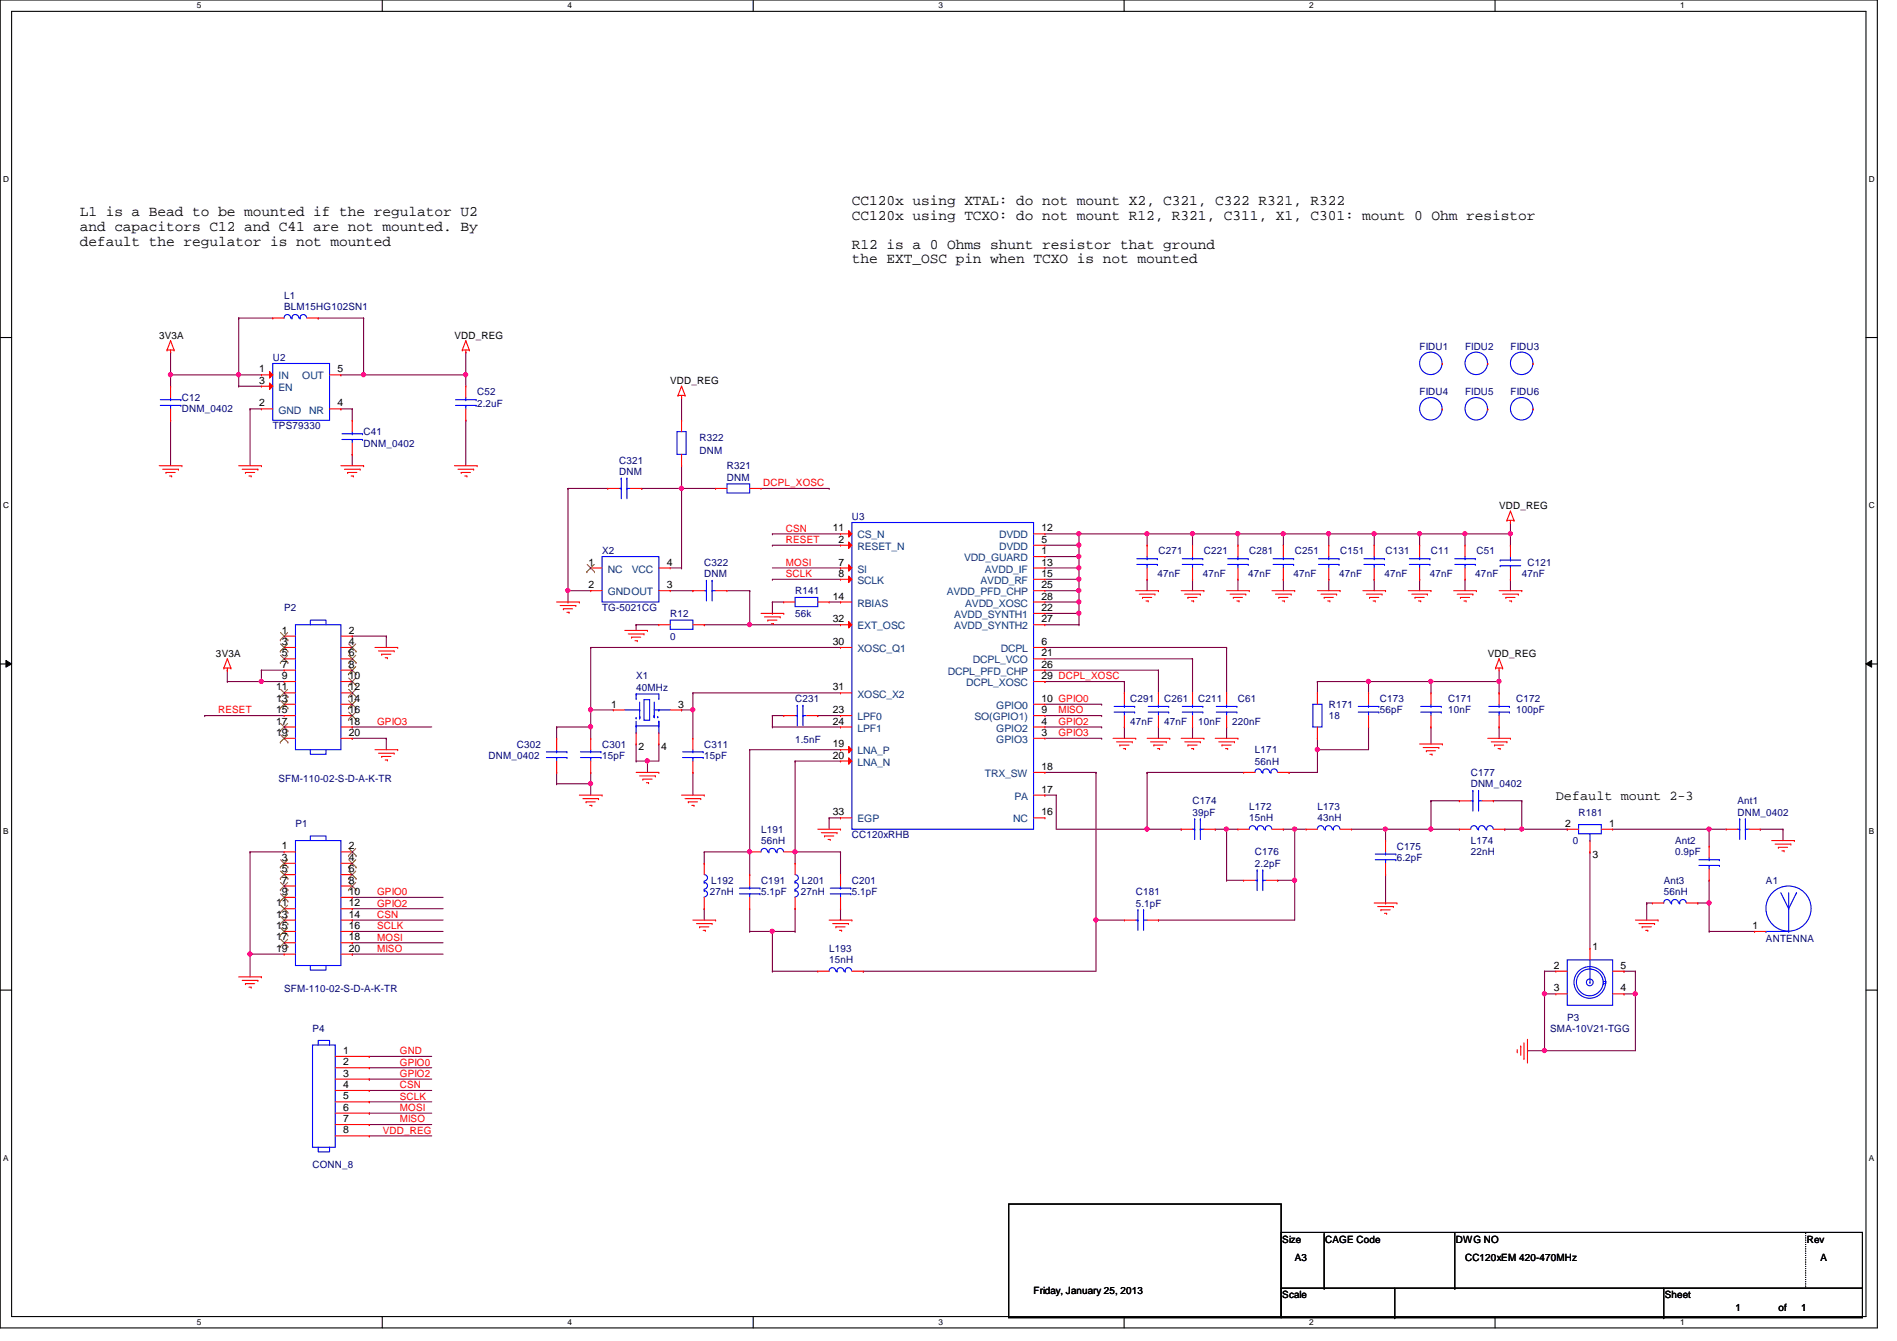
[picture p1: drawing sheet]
<svg xmlns="http://www.w3.org/2000/svg" width="297mm" height="210mm" viewBox="0 0 297 210" stroke-linecap="round" stroke-linejoin="round" font-family="sans-serif">
<defs><g id="words">
<g font-size="2.3">
<text x="12.5" y="33.9">L1 is a Bead to be mounted if the regulator U2</text>
<text x="133.4" y="32.1">CC120x using XTAL: do not mount X2, C321, C322 R321, R322</text>
<text x="133.4" y="34.4">CC120x using TCXO: do not mount R12, R321, C311, X1, C301: mount 0 Ohm resistor</text>
<text x="12.5" y="36.2">and capacitors C12 and C41 are not mounted. By</text>
<text x="12.5" y="38.4">default the regulator is not mounted</text>
<text x="133.4" y="38.9">R12 is a 0 Ohms shunt resistor that ground</text>
<text x="133.4" y="41.2">the EXT_OSC pin when TCXO is not mounted</text>
</g>
<text font-size="2.1" x="243.6" y="125.2">Default mount 2-3</text>
<g font-size="1.6" fill="#000080">
<text x="44.5" y="46.8">L1</text>
<text x="44.5" y="48.6">BLM15HG102SN1</text>
<text x="42.7" y="56.6">U2</text>
<text x="222.3" y="54.8">FIDU1</text>
<text x="229.4" y="54.8">FIDU2</text>
<text x="236.5" y="54.8">FIDU3</text>
<text x="28.5" y="62.8">C12</text>
<text x="28.5" y="64.6">DNM_0402</text>
<text x="74.7" y="61.9">C52</text>
<text x="74.7" y="63.7">2.2uF</text>
<text x="222.3" y="61.9">FIDU4</text>
<text x="229.4" y="61.9">FIDU5</text>
<text x="236.5" y="61.9">FIDU6</text>
<text x="42.7" y="67.2">TPS79330</text>
<text x="56.9" y="68.1">C41</text>
<text x="56.9" y="69.9">DNM_0402</text>
<text x="109.6" y="69">R322</text>
<text x="109.6" y="71.1">DNM</text>
<text x="96.9" y="72.6">C321</text>
<text x="96.9" y="74.3">DNM</text>
<text x="113.8" y="73.4">R321</text>
<text x="113.8" y="75.2">DNM</text>
<text x="133.4" y="81.4">U3</text>
<text x="94.3" y="86.8">X2</text>
<text x="110.3" y="88.6">C322</text>
<text x="181.4" y="86.8">C271</text>
<text x="188.5" y="86.8">C221</text>
<text x="195.6" y="86.8">C281</text>
<text x="202.7" y="86.8">C251</text>
<text x="209.8" y="86.8">C151</text>
<text x="217" y="86.8">C131</text>
<text x="224.1" y="86.8">C11</text>
<text x="231.2" y="86.8">C51</text>
<text x="239.2" y="88.6">C121</text>
<text x="44.5" y="95.7">P2</text>
<text x="94.3" y="95.7">TG-5021CG</text>
<text x="110.3" y="90.3">DNM</text>
<text x="124.5" y="93">R141</text>
<text x="181.2" y="90.3">47nF</text>
<text x="188.3" y="90.3">47nF</text>
<text x="195.4" y="90.3">47nF</text>
<text x="202.6" y="90.3">47nF</text>
<text x="209.7" y="90.3">47nF</text>
<text x="216.8" y="90.3">47nF</text>
<text x="223.9" y="90.3">47nF</text>
<text x="231" y="90.3">47nF</text>
<text x="238.3" y="90.3">47nF</text>
<text x="104.9" y="96.6">R12</text>
<text x="104.9" y="100.1">0</text>
<text x="124.5" y="96.6">56k</text>
<text x="99.6" y="106.3">X1</text>
<text x="99.6" y="108.1">40MHz</text>
<text x="124.5" y="109.9">C231</text>
<text x="177" y="109.9">C291</text>
<text x="177" y="113.5">47nF</text>
<text x="182.3" y="109.9">C261</text>
<text x="182.3" y="113.5">47nF</text>
<text x="187.6" y="109.9">C211</text>
<text x="187.6" y="113.5">10nF</text>
<text x="193" y="113.5">220nF</text>
<text x="193.8" y="109.9">C61</text>
<text x="208.1" y="110.8">R171</text>
<text x="208.1" y="112.6">18</text>
<text x="216.1" y="109.9">C173</text>
<text x="216.1" y="111.7">56pF</text>
<text x="226.7" y="109.9">C171</text>
<text x="226.7" y="111.7">10nF</text>
<text x="237.4" y="109.9">C172</text>
<text x="237.4" y="111.7">100pF</text>
<text x="76.5" y="118.8">DNM_0402</text>
<text x="80.9" y="117">C302</text>
<text x="94.3" y="117">C301</text>
<text x="94.3" y="118.8">15pF</text>
<text x="110.3" y="117">C311</text>
<text x="110.3" y="118.8">15pF</text>
<text x="124.5" y="116.3">1.5nF</text>
<text x="196.5" y="117.9">L171</text>
<text x="196.5" y="119.7">56nH</text>
<text x="43.6" y="122.3">SFM-110-02-S-D-A-K-TR</text>
<text x="186.7" y="125.9">C174</text>
<text x="230.3" y="121.5">C177</text>
<text x="230.3" y="123.2">DNM_0402</text>
<text x="272.1" y="125.9">Ant1</text>
<text x="46.3" y="129.5">P1</text>
<text x="119.2" y="130.3">L191</text>
<text x="133.4" y="131.2">CC120xRHB</text>
<text x="186.7" y="127.7">39pF</text>
<text x="195.6" y="126.8">L172</text>
<text x="195.6" y="128.6">15nH</text>
<text x="206.3" y="126.8">L173</text>
<text x="206.3" y="128.6">43nH</text>
<text x="247.2" y="127.7">R181</text>
<text x="272.1" y="127.7">DNM_0402</text>
<text x="119.2" y="132.1">56nH</text>
<text x="196.5" y="133.9">C176</text>
<text x="196.5" y="135.7">2.2pF</text>
<text x="218.7" y="133">C175</text>
<text x="218.7" y="134.8">6.2pF</text>
<text x="230.3" y="132.1">L174</text>
<text x="230.3" y="133.9">22nH</text>
<text x="246.3" y="132.1">0</text>
<text x="262.3" y="132.1">Ant2</text>
<text x="262.3" y="133.9">0.9pF</text>
<text x="111.2" y="140.1">27nH</text>
<text x="111.3" y="138.3">L192</text>
<text x="119.2" y="138.3">C191</text>
<text x="119.2" y="140.1">5.1pF</text>
<text x="125.4" y="140.1">27nH</text>
<text x="125.6" y="138.3">L201</text>
<text x="133.4" y="138.3">C201</text>
<text x="133.4" y="140.1">5.1pF</text>
<text x="177.8" y="140.1">C181</text>
<text x="177.8" y="141.9">5.1pF</text>
<text x="260.5" y="138.3">Ant3</text>
<text x="260.5" y="140.1">56nH</text>
<text x="276.5" y="138.3">A1</text>
<text x="129.8" y="149">L193</text>
<text x="276.5" y="147.4">ANTENNA</text>
<text x="44.5" y="155.2">SFM-110-02-S-D-A-K-TR</text>
<text x="129.8" y="150.8">15nH</text>
<text x="48.9" y="161.5">P4</text>
<text x="242.7" y="161.5">SMA-10V21-TGG</text>
<text x="245.4" y="159.9">P3</text>
<text x="48.9" y="182.8">CONN_8</text>
</g>
<g font-size="1.6">
<text x="24.9" y="53">3V3A</text>
<text x="71.2" y="53">VDD_REG</text>
<text x="40.6" y="58.3">1</text>
<text x="52.8" y="58.3">5</text>
<text x="40.6" y="63.6">2</text>
<text x="40.6" y="60.1">3</text>
<text x="52.8" y="63.6">4</text>
<text x="104.9" y="60.1">VDD_REG</text>
<text x="130.4" y="83.2">11</text>
<text x="163.1" y="83.2">12</text>
<text x="234.7" y="79.7">VDD_REG</text>
<text x="92.2" y="88.5">1</text>
<text x="104.4" y="88.5">4</text>
<text x="131.3" y="85">2</text>
<text x="131.3" y="88.5">7</text>
<text x="163.1" y="86.7">1</text>
<text x="163.1" y="85">5</text>
<text x="163.1" y="88.5">13</text>
<text x="92.2" y="92.1">2</text>
<text x="104.4" y="92.1">3</text>
<text x="130.4" y="93.9">14</text>
<text x="131.3" y="90.3">8</text>
<text x="163.1" y="90.3">15</text>
<text x="163.1" y="95.6">22</text>
<text x="163.1" y="92.1">25</text>
<text x="163.1" y="93.9">28</text>
<text x="44.2" y="99.2">1</text>
<text x="44.2" y="101">3</text>
<text x="54.6" y="99.2">2</text>
<text x="54.6" y="101">4</text>
<text x="130.4" y="101">30</text>
<text x="130.4" y="97.4">32</text>
<text x="163.1" y="101">6</text>
<text x="163.1" y="97.4">27</text>
<text x="33.8" y="102.8">3V3A</text>
<text x="44.2" y="102.7">5</text>
<text x="44.2" y="104.5">7</text>
<text x="44.2" y="106.3">9</text>
<text x="54.6" y="102.7">6</text>
<text x="54.6" y="104.5">8</text>
<text x="54.6" y="106.3">10</text>
<text x="163.1" y="102.7">21</text>
<text x="163.1" y="104.5">26</text>
<text x="163.1" y="106.3">29 DCPL_XOSC</text>
<text x="233" y="102.8">VDD_REG</text>
<text x="43.3" y="108.1">11</text>
<text x="43.3" y="109.9">13</text>
<text x="43.3" y="111.6">15</text>
<text x="43.3" y="113.4">17</text>
<text x="54.6" y="108.1">12</text>
<text x="54.6" y="109.9">14</text>
<text x="54.6" y="111.6">16</text>
<text x="54.6" y="113.4">18</text>
<text x="95.7" y="110.7">1</text>
<text x="106.2" y="110.7">3</text>
<text x="130.4" y="108.1">31</text>
<text x="130.4" y="111.6">23</text>
<text x="130.4" y="113.4">24</text>
<text x="163.1" y="113.4">4</text>
<text x="163.1" y="111.6">9</text>
<text x="163.1" y="109.9">10 GPIO0</text>
<text x="43.3" y="115.2">19</text>
<text x="54.6" y="115.2">20</text>
<text x="100" y="117.3">2</text>
<text x="103.5" y="117.3">4</text>
<text x="130.4" y="117">19</text>
<text x="130.4" y="118.7">20</text>
<text x="163.1" y="115.2">3</text>
<text x="163.1" y="124.1">17</text>
<text x="163.1" y="120.5">18</text>
<text x="130.4" y="127.6">33</text>
<text x="163.1" y="127.6">16</text>
<text x="245.1" y="129.4">2</text>
<text x="252" y="129.4">1</text>
<text x="44.2" y="133">1</text>
<text x="44.2" y="134.7">3</text>
<text x="44.2" y="136.5">5</text>
<text x="54.6" y="133">2</text>
<text x="54.6" y="134.7">4</text>
<text x="54.6" y="136.5">6</text>
<text x="249.3" y="134.2">3</text>
<text x="43.3" y="141.9">11</text>
<text x="43.3" y="143.6">13</text>
<text x="44.2" y="138.3">7</text>
<text x="44.2" y="140.1">9</text>
<text x="54.6" y="138.3">8</text>
<text x="54.6" y="140.1">10</text>
<text x="54.6" y="141.9">12</text>
<text x="54.6" y="143.6">14</text>
<text x="43.3" y="145.4">15</text>
<text x="43.3" y="147.2">17</text>
<text x="43.3" y="149">19</text>
<text x="54.6" y="145.4">16</text>
<text x="54.6" y="147.2">18</text>
<text x="54.6" y="149">20</text>
<text x="249.3" y="148.6">1</text>
<text x="274.4" y="145.4">1</text>
<text x="243.3" y="151.6">2</text>
<text x="243.3" y="155.2">3</text>
<text x="253.7" y="155.2">4</text>
<text x="253.7" y="151.6">5</text>
<text x="53.7" y="165">1</text>
<text x="53.7" y="166.8">2</text>
<text x="53.7" y="168.5">3</text>
<text x="53.7" y="170.3">4</text>
<text x="53.7" y="172.1">5</text>
<text x="53.7" y="173.9">6</text>
<text x="53.7" y="175.6">7</text>
<text x="53.7" y="177.4">8</text>
<text x="200.8" y="194.5">Size</text>
<text x="202.7" y="197.4">A3</text>
<text x="207.5" y="194.5">CAGE Code</text>
<text x="228" y="194.5">DWG NO</text>
<text x="229.4" y="197.4">CC120xEM 420-470MHz</text>
<text x="282.9" y="194.5">Rev</text>
<text x="285.1" y="197.4">A</text>
<text x="161.8" y="202.5">Friday, January 25, 2013</text>
<text x="200.8" y="203.2">Scale</text>
<text x="260.7" y="203.2">Sheet</text>
<text x="271.7" y="205.2">1</text>
<text x="278.5" y="205.2">of</text>
<text x="282" y="205.2">1</text>
</g>
<g font-size="1.6" fill="#004080">
<text x="43.6" y="59.4">IN</text>
<text x="47.3" y="59.4">OUT</text>
<text x="43.6" y="64.7">GND</text>
<text x="43.6" y="61.2">EN</text>
<text x="48.4" y="64.7">NR</text>
<text x="95.2" y="89.6">NC</text>
<text x="98.9" y="89.6">VCC</text>
<text x="134.3" y="86.1">RESET_N</text>
<text x="134.3" y="89.6">SI</text>
<text x="134.3" y="84.3">CS_N</text>
<text x="151" y="87.8">VDD_GUARD</text>
<text x="154.2" y="89.6">AVDD_IF</text>
<text x="156.5" y="86.1">DVDD</text>
<text x="156.5" y="84.3">DVDD</text>
<text x="95.2" y="93.2">GNDOUT</text>
<text x="134.3" y="91.4">SCLK</text>
<text x="134.3" y="95">RBIAS</text>
<text x="148.2" y="93.2">AVDD_PFD_CHP</text>
<text x="151.1" y="95">AVDD_XOSC</text>
<text x="153.5" y="91.4">AVDD_RF</text>
<text x="134.3" y="98.5">EXT_OSC</text>
<text x="149.4" y="96.7">AVDD_SYNTH1</text>
<text x="149.4" y="98.5">AVDD_SYNTH2</text>
<text x="134.3" y="102.1">XOSC_Q1</text>
<text x="148.4" y="105.6">DCPL_PFD_CHP</text>
<text x="151.3" y="107.4">DCPL_XOSC</text>
<text x="152.4" y="103.8">DCPL_VCO</text>
<text x="156.7" y="102.1">DCPL</text>
<text x="134.3" y="109.2">XOSC_X2</text>
<text x="134.3" y="112.7">LPF0</text>
<text x="152.6" y="112.7">SO(GPIO1)</text>
<text x="156" y="111">GPIO0</text>
<text x="134.3" y="118.1">LNA_P</text>
<text x="134.3" y="119.8">LNA_N</text>
<text x="134.3" y="114.5">LPF1</text>
<text x="156" y="116.3">GPIO3</text>
<text x="156" y="114.5">GPIO2</text>
<text x="154.2" y="121.6">TRX_SW</text>
<text x="158.8" y="125.2">PA</text>
<text x="134.3" y="128.7">EGP</text>
<text x="158.7" y="128.7">NC</text>
</g>
<g font-size="1.6" fill="#f00">
<text x="119.5" y="76.1">DCPL_XOSC</text>
<text x="123.1" y="83.2">CSN</text>
<text x="123.1" y="85">RESET</text>
<text x="123.1" y="88.6">MOSI</text>
<text x="123.1" y="90.3">SCLK</text>
<text x="34.2" y="111.7">RESET</text>
<text x="59.1" y="113.5">GPIO3</text>
<text x="165.7" y="113.5">GPIO2</text>
<text x="165.7" y="111.7">MISO</text>
<text x="165.7" y="115.2">GPIO3</text>
<text x="59.1" y="140.1">GPIO0</text>
<text x="59.1" y="141.9">GPIO2</text>
<text x="59.1" y="143.7">CSN</text>
<text x="59.1" y="145.5">SCLK</text>
<text x="59.1" y="147.2">MOSI</text>
<text x="59.1" y="149">MISO</text>
<text x="62.6" y="166.8">GPIO0</text>
<text x="62.6" y="165">GND</text>
<text x="62.6" y="168.6">GPIO2</text>
<text x="62.6" y="170.3">CSN</text>
<text x="62.6" y="172.1">SCLK</text>
<text x="62.6" y="173.9">MOSI</text>
<text x="59.9" y="177.5">VDD_REG</text>
<text x="62.6" y="175.7">MISO</text>
</g>
<g font-size="1.3">
<text x="30.8" y="1.3">5</text>
<text x="88.9" y="1.3">4</text>
<text x="146.9" y="1.3">3</text>
<text x="205" y="1.3">2</text>
<text x="263.1" y="1.3">1</text>
<text x=".5" y="28.4">D</text>
<text x="292.6" y="28.4">D</text>
<text x=".5" y="79.5">C</text>
<text x="292.6" y="79.5">C</text>
<text x=".5" y="130.6">B</text>
<text x="292.6" y="130.6">B</text>
<text x=".5" y="181.7">A</text>
<text x="292.6" y="181.7">A</text>
<text x="30.8" y="207.4">5</text>
<text x="88.9" y="207.4">4</text>
<text x="146.9" y="207.4">3</text>
<text x="205" y="207.4">2</text>
<text x="263.1" y="207.4">1</text>
</g>
</g></defs>
<path d="M0 0h294v207.9h-294zM1.8 1.8h290.4v204.3h-290.4z" fill="none" stroke="#000" stroke-width=".17"/>
<g fill="#fff">
<path d="M30.8 .2h.7v1.4h-.7z"/>
<path d="M30.8 206.2h.7v1.4h-.7z"/>
</g>
<path d="M59.9 0v1.8M59.9 206.1v1.8" fill="none" stroke="#000" stroke-width=".17"/>
<g fill="#fff">
<path d="M88.9 .2h.6v1.4h-.6z"/>
<path d="M88.9 206.2h.6v1.4h-.6z"/>
</g>
<path d="M117.9 0v1.8M117.9 206.1v1.8" fill="none" stroke="#000" stroke-width=".17"/>
<g fill="#fff">
<path d="M146.9 .2h.7v1.4h-.7z"/>
<path d="M146.9 206.2h.7v1.4h-.7z"/>
</g>
<path d="M176 0v1.8M176 206.1v1.8" fill="none" stroke="#000" stroke-width=".17"/>
<g fill="#fff">
<path d="M205 .2h.7v1.4h-.7z"/>
<path d="M205 206.2h.7v1.4h-.7z"/>
</g>
<path d="M234.1 0v1.8M234.1 206.1v1.8" fill="none" stroke="#000" stroke-width=".17"/>
<g fill="#fff">
<path d="M263.1 .2h.7v1.4h-.7z"/>
<path d="M263.1 206.2h.7v1.4h-.7z"/>
<path d="M.5 27.3h.9v1.4h-.9z"/>
<path d="M292.6 27.3h.9v1.4h-.9z"/>
<path d="M.5 78.4h.9v1.4h-.9z"/>
<path d="M292.6 78.4h.9v1.4h-.9z"/>
</g>
<path d="M0 52.8h1.8M292.2 52.8h1.8" fill="none" stroke="#000" stroke-width=".17"/>
<g fill="#fff">
<path d="M.5 129.5h.8v1.4h-.8z"/>
<path d="M292.6 129.5h.9v1.4h-.9z"/>
</g>
<path d="M0 103.9h1.8M292.2 103.9h1.8" fill="none" stroke="#000" stroke-width=".17"/>
<path d="M.9 103.4l.9 .5-.9 .5zM292.2 103.9l.9-.5v1z" fill="#000"/>
<path d="M.9 103.4l.9 .5-.9 .5zM292.2 103.9l.9-.5v1z" fill="none" stroke="#000" stroke-width=".16"/>
<g fill="#fff">
<path d="M.5 180.5h.8v1.4h-.8z"/>
<path d="M292.6 180.5h.9v1.4h-.9z"/>
</g>
<path d="M0 155h1.8M292.2 155h1.8" fill="none" stroke="#000" stroke-width=".17"/>
<path d="M26.7 58.7h.1M26.7 58.7v1.8M26.7 58.7h14.2M37.4 58.7h.1M37.4 49.8h.1M37.4 49.8v10.7M37.4 49.8h5.3M26.7 65.8h.1M26.7 65.8v7.1M37.4 60.5h.1M37.4 60.5h3.5" fill="none" stroke="#800040" stroke-width=".17"/>
<circle cx="37.4" cy="58.6" r=".32" fill="#f0f"/>
<circle cx="37.4" cy="58.6" r=".32" fill="none" stroke="#f0f" stroke-width=".17"/>
<path d="M49.8 49.8h.1M49.8 49.8h7.1M56.9 49.8h.1M56.9 49.8v8.9" fill="none" stroke="#800040" stroke-width=".17"/>
<circle cx="56.9" cy="58.6" r=".32" fill="#f0f"/>
<circle cx="56.9" cy="58.6" r=".32" fill="none" stroke="#f0f" stroke-width=".17"/>
<g fill="none" stroke="#800040" stroke-width=".17">
<path d="M53.4 58.7h.1M53.4 58.7h19.5M72.9 58.7h.1M72.9 55.1h.1M72.9 55.1v5.4M39.2 64h.1M39.2 64h1.7M39.2 64v8.9M53.4 64h.1M53.4 64h1.8M55.2 64h.1M55.2 71.1h.1"/>
<path d="M55.2 64v1.8M55.2 71.1v1.8M72.9 65.8h.1M72.9 65.8v7.1"/>
</g>
<circle cx="72.9" cy="58.6" r=".32" fill="#f0f"/>
<circle cx="72.9" cy="58.6" r=".32" fill="none" stroke="#f0f" stroke-width=".17"/>
<path d="M26.7 55.1h.1M26.7 55.1v3.6" fill="none" stroke="#800040" stroke-width=".17"/>
<circle cx="26.7" cy="58.6" r=".32" fill="#f0f"/>
<circle cx="26.7" cy="58.6" r=".32" fill="none" stroke="#f0f" stroke-width=".17"/>
<g fill="none" stroke="#800040" stroke-width=".17">
<path d="M99.6 116.5h.1M99.6 119.1h.1M99.6 116.5v2.6M99.6 119.1h1.8M101.4 119.1h.1M101.4 119.1v1.8M103.2 116.5h.1M103.2 116.5v2.6M120.9 112h.1M120.9 113.8h.1M120.9 112h1.8M120.9 112v1.8"/>
<path d="M120.9 113.8h10.7M128.1 112h.1M128.1 112h3.5M131.6 113.8h.1M163.6 101.3h.1M163.6 104.9h.1M163.6 106.7h.1M163.6 101.3h28.5M163.6 103.1h23.1M163.6 104.9h17.8M163.6 106.7h12.5M176.1 113.8h.1"/>
<path d="M176.1 106.7h.1M176.1 106.7v1.8M176.1 113.8v1.8M181.4 113.8h.1M181.4 104.9h.1M181.4 104.9v3.6M181.4 113.8v1.8M186.7 113.8h.1M186.7 103.1h.1M186.7 103.1v5.4M186.7 113.8v1.8M192.1 113.8h.1"/>
<path d="M192.1 101.3h.1M192.1 101.3v7.2M192.1 113.8v1.8M108.5 120.9h.1M108.5 120.9v3.6M129.8 128h.1M129.8 128v1.8M129.8 128h1.8M131.6 128h.1"/>
</g>
<circle cx="101.4" cy="119.1" r=".32" fill="#f0f"/>
<circle cx="101.4" cy="119.1" r=".32" fill="none" stroke="#f0f" stroke-width=".17"/>
<path d="M101.4 119.1h.1M101.4 119.1h1.8M92.5 120.9h.1M92.5 120.9v1.8" fill="none" stroke="#800040" stroke-width=".17"/>
<circle cx="92.5" cy="122.7" r=".32" fill="#f0f"/>
<circle cx="92.5" cy="122.7" r=".32" fill="none" stroke="#f0f" stroke-width=".17"/>
<path d="M92.5 111.1h.1M92.5 111.1v2.7" fill="none" stroke="#800040" stroke-width=".17"/>
<circle cx="92.5" cy="113.8" r=".32" fill="#f0f"/>
<circle cx="92.5" cy="113.8" r=".32" fill="none" stroke="#f0f" stroke-width=".17"/>
<g fill="none" stroke="#800040" stroke-width=".17">
<path d="M87.2 113.8h.1M87.2 113.8v1.8M87.2 113.8h5.3M92.5 111.1h.1M92.5 113.8h.1M92.5 111.1h3.6M92.5 113.8v1.8M106.7 111.1h.1M106.7 111.1h1.8M108.5 111.1h.1M108.5 111.1v4.5M87.2 120.9h.1"/>
<path d="M87.2 122.7h.1M87.2 120.9v1.8M87.2 122.7h5.3M92.5 122.7h.1M92.5 122.7v1.8"/>
</g>
<circle cx="108.5" cy="111.1" r=".32" fill="#f0f"/>
<circle cx="108.5" cy="111.1" r=".32" fill="none" stroke="#f0f" stroke-width=".17"/>
<path d="M92.5 101.3h.1M92.5 111.1h.1M92.5 101.3h39.1M92.5 101.3v9.8M108.5 108.5h.1M108.5 111.1h.1M108.5 108.5h23.1M108.5 108.5v2.6" fill="none" stroke="#800040" stroke-width=".17"/>
<circle cx="92.5" cy="111.1" r=".32" fill="#f0f"/>
<circle cx="92.5" cy="111.1" r=".32" fill="none" stroke="#f0f" stroke-width=".17"/>
<path d="M104.9 92.5h3.6M108.5 92.5h.1M110.3 97.8h.1M110.3 97.8h21.3M113.8 92.5h3.6M117.4 92.5h.1M117.4 97.8h.1M117.4 92.5v5.3" fill="none" stroke="#800040" stroke-width=".17"/>
<circle cx="117.4" cy="97.8" r=".32" fill="#f0f"/>
<circle cx="117.4" cy="97.8" r=".32" fill="none" stroke="#f0f" stroke-width=".17"/>
<path d="M88.9 76.5h.1M88.9 76.5v17.7M88.9 76.5h6.3M88.9 92.5h.1M88.9 94.2h.1M88.9 92.5h3.6M99.6 97.8h.1M99.6 97.8h3.6M99.6 97.8v.9" fill="none" stroke="#800040" stroke-width=".17"/>
<circle cx="88.9" cy="92.4" r=".32" fill="#f0f"/>
<circle cx="88.9" cy="92.4" r=".32" fill="none" stroke="#f0f" stroke-width=".17"/>
<path d="M100.5 76.5h.1M100.5 76.5h11.6M106.7 76.5h.1M106.7 76.5v12.4M104.9 88.9h1.8M106.7 88.9h.1" fill="none" stroke="#800040" stroke-width=".17"/>
<circle cx="106.7" cy="76.4" r=".32" fill="#f0f"/>
<circle cx="106.7" cy="76.4" r=".32" fill="none" stroke="#f0f" stroke-width=".17"/>
<path d="M119.2 76.5h10.6M129.8 76.5h.1M120.9 94.2h.1M120.9 96h.1M120.9 94.2h1.8M120.9 94.2v1.8M129.8 94.2h1.8M131.6 94.2h.1M163.6 83.6h5.3M168.9 83.6h.1" fill="none" stroke="#800040" stroke-width=".17"/>
<circle cx="168.9" cy="83.5" r=".32" fill="#f0f"/>
<circle cx="168.9" cy="83.5" r=".32" fill="none" stroke="#f0f" stroke-width=".17"/>
<path d="M236.5 85.3h.1M236.5 83.6v1.7" fill="none" stroke="#800040" stroke-width=".17"/>
<circle cx="236.5" cy="83.5" r=".32" fill="#f0f"/>
<circle cx="236.5" cy="83.5" r=".32" fill="none" stroke="#f0f" stroke-width=".17"/>
<path d="M222.3 83.6h.1M222.3 83.6h14.2M222.3 83.6v1.7M229.4 83.6h.1M229.4 83.6v1.7M236.5 83.6h.1" fill="none" stroke="#800040" stroke-width=".17"/>
<circle cx="229.4" cy="83.5" r=".32" fill="#f0f"/>
<circle cx="229.4" cy="83.5" r=".32" fill="none" stroke="#f0f" stroke-width=".17"/>
<path d="M215.2 83.6h.1M215.2 83.6v1.7M215.2 83.6h7.1M222.3 83.6h.1" fill="none" stroke="#800040" stroke-width=".17"/>
<circle cx="215.2" cy="83.5" r=".32" fill="#f0f"/>
<circle cx="215.2" cy="83.5" r=".32" fill="none" stroke="#f0f" stroke-width=".17"/>
<circle cx="222.3" cy="83.5" r=".32" fill="#f0f"/>
<circle cx="222.3" cy="83.5" r=".32" fill="none" stroke="#f0f" stroke-width=".17"/>
<path d="M201 83.6h.1M201 83.6h14.2M201 83.6v1.7M208.1 83.6h.1M208.1 83.6v1.7M215.2 83.6h.1" fill="none" stroke="#800040" stroke-width=".17"/>
<circle cx="200.9" cy="83.5" r=".32" fill="#f0f"/>
<circle cx="200.9" cy="83.5" r=".32" fill="none" stroke="#f0f" stroke-width=".17"/>
<circle cx="208" cy="83.5" r=".32" fill="#f0f"/>
<circle cx="208" cy="83.5" r=".32" fill="none" stroke="#f0f" stroke-width=".17"/>
<path d="M193.8 83.6h.1M193.8 83.6v1.7M193.8 83.6h7.2M201 83.6h.1" fill="none" stroke="#800040" stroke-width=".17"/>
<circle cx="193.8" cy="83.5" r=".32" fill="#f0f"/>
<circle cx="193.8" cy="83.5" r=".32" fill="none" stroke="#f0f" stroke-width=".17"/>
<path d="M179.6 83.6h.1M179.6 83.6h14.2M179.6 83.6v1.7M186.7 83.6h.1M186.7 83.6v1.7M193.8 83.6h.1" fill="none" stroke="#800040" stroke-width=".17"/>
<circle cx="179.6" cy="83.5" r=".32" fill="#f0f"/>
<circle cx="179.6" cy="83.5" r=".32" fill="none" stroke="#f0f" stroke-width=".17"/>
<circle cx="186.7" cy="83.5" r=".32" fill="#f0f"/>
<circle cx="186.7" cy="83.5" r=".32" fill="none" stroke="#f0f" stroke-width=".17"/>
<path d="M163.6 85.3h5.3M168.9 85.3h.1" fill="none" stroke="#800040" stroke-width=".17"/>
<circle cx="168.9" cy="85.3" r=".32" fill="#f0f"/>
<circle cx="168.9" cy="85.3" r=".32" fill="none" stroke="#f0f" stroke-width=".17"/>
<path d="M163.6 87.1h5.3M168.9 83.6h.1M168.9 87.1h.1M168.9 83.6v1.7M168.9 83.6h10.7M179.6 83.6h.1" fill="none" stroke="#800040" stroke-width=".17"/>
<circle cx="168.9" cy="87.1" r=".32" fill="#f0f"/>
<circle cx="168.9" cy="87.1" r=".32" fill="none" stroke="#f0f" stroke-width=".17"/>
<path d="M163.6 88.9h5.3M168.9 85.3h.1M168.9 88.9h.1M168.9 85.3v1.8" fill="none" stroke="#800040" stroke-width=".17"/>
<circle cx="168.9" cy="88.9" r=".32" fill="#f0f"/>
<circle cx="168.9" cy="88.9" r=".32" fill="none" stroke="#f0f" stroke-width=".17"/>
<path d="M163.6 90.7h5.3M168.9 87.1h.1M168.9 90.7h.1M168.9 87.1v1.8" fill="none" stroke="#800040" stroke-width=".17"/>
<circle cx="168.9" cy="90.7" r=".32" fill="#f0f"/>
<circle cx="168.9" cy="90.7" r=".32" fill="none" stroke="#f0f" stroke-width=".17"/>
<path d="M163.6 92.5h5.3M163.6 94.2h5.3M168.9 88.9h.1M168.9 92.5h.1M168.9 90.7h.1M168.9 94.2h.1M168.9 88.9v5.3" fill="none" stroke="#800040" stroke-width=".17"/>
<circle cx="168.9" cy="94.2" r=".32" fill="#f0f"/>
<circle cx="168.9" cy="94.2" r=".32" fill="none" stroke="#f0f" stroke-width=".17"/>
<circle cx="168.9" cy="92.4" r=".32" fill="#f0f"/>
<circle cx="168.9" cy="92.4" r=".32" fill="none" stroke="#f0f" stroke-width=".17"/>
<path d="M163.6 96h5.3M168.9 96h.1" fill="none" stroke="#800040" stroke-width=".17"/>
<circle cx="168.9" cy="96" r=".32" fill="#f0f"/>
<circle cx="168.9" cy="96" r=".32" fill="none" stroke="#f0f" stroke-width=".17"/>
<g fill="none" stroke="#800040" stroke-width=".17">
<path d="M163.6 97.8h5.3M168.9 94.2h.1M168.9 97.8h.1M168.9 96h.1M168.9 94.2v3.6M179.6 90.7h.1M179.6 90.7v1.8M186.7 90.7h.1M186.7 90.7v1.8M193.8 90.7h.1M193.8 90.7v1.8M201 90.7h.1"/>
<path d="M201 90.7v1.8M208.1 90.7h.1M208.1 90.7v1.8M215.2 90.7h.1M215.2 90.7v1.8M222.3 90.7h.1M222.3 90.7v1.8M229.4 90.7h.1M229.4 90.7v1.8M236.5 90.7h.1M236.5 90.7v1.8M117.4 117.3h.1"/>
<path d="M117.4 117.3h14.2M117.4 117.3v16M124.5 119.1h.1M124.5 119.1h7.1M124.5 119.1v14.2M117.4 133.3h.1M124.5 133.3h.1"/>
</g>
<circle cx="124.5" cy="133.3" r=".32" fill="#f0f"/>
<circle cx="124.5" cy="133.3" r=".32" fill="none" stroke="#f0f" stroke-width=".17"/>
<path d="M110.3 133.3h.1M110.3 133.3h7.1M124.5 133.3h.1M124.5 133.3v1.8M124.5 133.3h7.1M117.4 145.8h3.5M120.9 145.8h.1M124.5 142.2h.1M124.5 142.2v3.6" fill="none" stroke="#800040" stroke-width=".17"/>
<circle cx="117.4" cy="133.3" r=".32" fill="#f0f"/>
<circle cx="117.4" cy="133.3" r=".32" fill="none" stroke="#f0f" stroke-width=".17"/>
<path d="M110.3 135.1h.1M110.3 133.3v1.8M110.3 142.2h.1M110.3 142.2v1.8M120.9 152h.1M120.9 145.8h.1M120.9 152h7.2M120.9 145.8v6.2" fill="none" stroke="#800040" stroke-width=".17"/>
<circle cx="120.9" cy="145.8" r=".32" fill="#f0f"/>
<circle cx="120.9" cy="145.8" r=".32" fill="none" stroke="#f0f" stroke-width=".17"/>
<path d="M171.6 120.9h.1M171.6 120.9v23.1M120.9 145.8h3.6M124.5 145.8h.1M135.2 152h.1M135.2 152h36.4" fill="none" stroke="#800040" stroke-width=".17"/>
<circle cx="171.6" cy="144" r=".32" fill="#f0f"/>
<circle cx="171.6" cy="144" r=".32" fill="none" stroke="#f0f" stroke-width=".17"/>
<path d="M163.6 120.9h8M165.4 129.8h14.2M171.6 120.9h.1M179.6 129.8h.1M171.6 144h.1M171.6 144v8M171.6 144h4.5" fill="none" stroke="#800040" stroke-width=".17"/>
<circle cx="179.6" cy="129.8" r=".32" fill="#f0f"/>
<circle cx="179.6" cy="129.8" r=".32" fill="none" stroke="#f0f" stroke-width=".17"/>
<path d="M190.3 129.8h.1M190.3 129.8h1.8M201 129.8h.1M201 129.8h1.7M202.7 129.8h.1M202.7 129.8v8" fill="none" stroke="#800040" stroke-width=".17"/>
<circle cx="202.7" cy="137.8" r=".32" fill="#f0f"/>
<circle cx="202.7" cy="137.8" r=".32" fill="none" stroke="#f0f" stroke-width=".17"/>
<circle cx="202.7" cy="129.8" r=".32" fill="#f0f"/>
<circle cx="202.7" cy="129.8" r=".32" fill="none" stroke="#f0f" stroke-width=".17"/>
<path d="M192.1 137.8h.1M192.1 129.8h.1M192.1 137.8h2.6M192.1 129.8v8M200.1 137.8h.1M200.1 137.8h2.6" fill="none" stroke="#800040" stroke-width=".17"/>
<circle cx="192" cy="129.8" r=".32" fill="#f0f"/>
<circle cx="192" cy="129.8" r=".32" fill="none" stroke="#f0f" stroke-width=".17"/>
<g fill="none" stroke="#800040" stroke-width=".17">
<path d="M163.6 124.5h.1M163.6 124.5h1.8M165.4 124.5h.1M165.4 124.5v5.3M192.1 129.8h.1M192.1 129.8h1.7M202.7 137.8h.1M202.7 129.8h.1M202.7 129.8h1.8M202.7 137.8v6.2h-21.3M211.6 129.8h12.5M217 129.8h.1"/>
<path d="M217 129.8v1.8M181.4 144h.1"/>
</g>
<circle cx="224" cy="129.8" r=".32" fill="#f0f"/>
<circle cx="224" cy="129.8" r=".32" fill="none" stroke="#f0f" stroke-width=".17"/>
<circle cx="216.9" cy="129.8" r=".32" fill="#f0f"/>
<circle cx="216.9" cy="129.8" r=".32" fill="none" stroke="#f0f" stroke-width=".17"/>
<g fill="none" stroke="#800040" stroke-width=".17">
<path d="M217 136.9v4.5M224.1 125.3h.1M224.1 125.3h4.4M224.1 125.3v4.5h4.4M228.5 129.8h.1M233.8 125.3h.1M233.8 125.3h4.5M235.6 129.8h.1M235.6 129.8h9.8M238.3 125.3h.1M238.3 125.3v4.5M245.4 129.8h.1"/>
<path d="M217 141.4h.1"/>
</g>
<circle cx="238.3" cy="129.8" r=".32" fill="#f0f"/>
<circle cx="238.3" cy="129.8" r=".32" fill="none" stroke="#f0f" stroke-width=".17"/>
<path d="M254.3 152h.1M254.3 155.6h.1M254.3 152h1.8M254.3 155.6h1.8M256.1 152h.1M256.1 155.6h.1M256.1 152v12.5h-14.3M241.8 164.5h.1" fill="none" stroke="#800040" stroke-width=".17"/>
<circle cx="256" cy="155.5" r=".32" fill="#f0f"/>
<circle cx="256" cy="155.5" r=".32" fill="none" stroke="#f0f" stroke-width=".17"/>
<path d="M241.8 152h.1M241.8 155.6h.1M241.8 152h1.8M241.8 152v12.5h-2.6M241.8 155.6h1.8M239.2 164.5h.1" fill="none" stroke="#800040" stroke-width=".17"/>
<circle cx="241.8" cy="164.4" r=".32" fill="#f0f"/>
<circle cx="241.8" cy="164.4" r=".32" fill="none" stroke="#f0f" stroke-width=".17"/>
<circle cx="241.8" cy="155.5" r=".32" fill="#f0f"/>
<circle cx="241.8" cy="155.5" r=".32" fill="none" stroke="#f0f" stroke-width=".17"/>
<path d="M206.3 115.6h.1M206.3 117.3h.1M206.3 115.6v5.3h-4.5M214.3 113.8h.1M214.3 113.8v3.5M179.6 120.9h.1M179.6 120.9h15.1M179.6 120.9v8.9h5.4M185 129.8h.1M201.8 120.9h.1" fill="none" stroke="#800040" stroke-width=".17"/>
<circle cx="206.3" cy="117.3" r=".32" fill="#f0f"/>
<circle cx="206.3" cy="117.3" r=".32" fill="none" stroke="#f0f" stroke-width=".17"/>
<path d="M206.3 106.7h.1M206.3 106.7v1.8M206.3 106.7h28.4v1.8M214.3 106.7h.1M214.3 106.7v1.8M224.1 106.7h.1M224.1 106.7v1.8M234.7 108.5h.1" fill="none" stroke="#800040" stroke-width=".17"/>
<circle cx="224" cy="106.7" r=".32" fill="#f0f"/>
<circle cx="224" cy="106.7" r=".32" fill="none" stroke="#f0f" stroke-width=".17"/>
<circle cx="214.3" cy="106.7" r=".32" fill="#f0f"/>
<circle cx="214.3" cy="106.7" r=".32" fill="none" stroke="#f0f" stroke-width=".17"/>
<path d="M224.1 113.8h.1M224.1 113.8v2.7M234.7 113.8h.1M234.7 106.7h.1M234.7 104.9v1.8M234.7 113.8v1.8" fill="none" stroke="#800040" stroke-width=".17"/>
<circle cx="234.7" cy="106.7" r=".32" fill="#f0f"/>
<circle cx="234.7" cy="106.7" r=".32" fill="none" stroke="#f0f" stroke-width=".17"/>
<path d="M40.9 104.9h.1M40.9 104.9h3.6M40.9 104.9v1.8" fill="none" stroke="#800040" stroke-width=".17"/>
<circle cx="40.9" cy="106.7" r=".32" fill="#f0f"/>
<circle cx="40.9" cy="106.7" r=".32" fill="none" stroke="#f0f" stroke-width=".17"/>
<path d="M55.2 99.6h.1M55.2 99.6h5.3M60.5 99.6h.1M60.5 99.6v1.7M35.6 104.9h.1M35.6 106.7h.1M35.6 106.7h8.9M35.6 104.9v1.8M40.9 106.7h.1M39.2 133.3h.1M39.2 133.3h5.3M39.2 133.3v16.1" fill="none" stroke="#800040" stroke-width=".17"/>
<circle cx="39.1" cy="149.3" r=".32" fill="#f0f"/>
<circle cx="39.1" cy="149.3" r=".32" fill="none" stroke="#f0f" stroke-width=".17"/>
<g fill="none" stroke="#800040" stroke-width=".17">
<path d="M120.9 85.3h.1M120.9 83.6h.1M120.9 90.7h.1M120.9 85.3h10.7M120.9 83.6h10.7M120.9 90.7h10.7M120.9 88.9h10.7M131.6 88.9h.1M236.5 83.6h.1M236.5 81.8v1.8M32 112h.1M32 112h12.5"/>
<path d="M55.2 113.8h.1M55.2 113.8h12.4M163.6 112h8.9M163.6 113.8h8.9M163.6 115.6h8.9M163.6 110.2h8.9M172.5 115.6h.1M172.5 110.2h.1M172.5 113.8h.1M172.5 112h.1M206.3 117.3h.1M206.3 117.3h8"/>
<path d="M267.6 129.8h.1M267.6 129.8h2.7M267.6 129.8v2.7M279.2 129.8h.1M279.2 129.8v1.8M39.2 149.4h.1M39.2 149.4h5.3M39.2 149.4v3.5M55.2 140.5h.1M55.2 142.2h.1M55.2 144h.1M55.2 145.8h.1"/>
<path d="M55.2 147.6h.1M55.2 149.4h.1M55.2 149.4h14.2M55.2 140.5h14.2M55.2 142.2h14.2M55.2 144h14.2M55.2 145.8h14.2M55.2 147.6h14.2M267.6 145.8h.1M267.6 141.4h.1M267.6 145.8h7.1M267.6 141.4v4.4"/>
</g>
<circle cx="267.6" cy="141.3" r=".32" fill="#f0f"/>
<circle cx="267.6" cy="141.3" r=".32" fill="none" stroke="#f0f" stroke-width=".17"/>
<path d="M252.5 129.8h15.1M267.6 137.8h.1M267.6 129.8h.1M267.6 137.8v3.6h-1.8M275.6 129.8h.1M275.6 129.8h3.6M257.8 141.4h.1M257.8 141.4v2.6M257.8 141.4h.9M265.8 141.4h.1" fill="none" stroke="#800040" stroke-width=".17"/>
<circle cx="267.6" cy="129.8" r=".32" fill="#f0f"/>
<circle cx="267.6" cy="129.8" r=".32" fill="none" stroke="#f0f" stroke-width=".17"/>
<g fill="none" stroke="#800040" stroke-width=".17">
<path d="M106.7 65.8h.1M106.7 76.5h.1M106.7 62.2v3.6M106.7 72.9v3.6M55.2 115.6h.1M55.2 115.6h5.3M60.5 115.6h.1M60.5 115.6v1.7M117.4 136.9h.1M117.4 133.3v3.6M131.6 133.3h.1M131.6 133.3v3.6"/>
<path d="M249 133.3h.1M249 133.3v15.2M117.4 145.8h.1M117.4 142.2v3.6M131.6 142.2h.1M131.6 142.2v1.8M57.8 167.1h.1M57.8 168.9h.1M57.8 170.7h.1M57.8 172.5h.1M57.8 174.2h.1M57.8 176h.1"/>
<path d="M57.8 177.8h.1M57.8 165.4h.1M57.8 167.1h9.8M57.8 168.9h9.8M57.8 170.7h9.8M57.8 172.5h9.8M57.8 174.2h9.8M57.8 176h9.8M57.8 177.8h9.8M57.8 165.4h9.8"/>
</g>
<g fill="none" stroke="#f00" stroke-width=".17">
<path d="M26.2 54.8h.1M26.2 54.8h1.1M26.7 55.1h.1M26.7 53.3h.1M26.7 54.8v.3M26.7 53.3l-.5 1.5M26.7 53.3l.6 1.5M27.3 54.8h.1M72.4 54.8h.1M72.4 54.8h1.1M72.9 55.1h.1M72.9 53.3h.1"/>
<path d="M72.9 54.8v.3M72.9 53.3l-.5 1.5M72.9 53.3l.6 1.5M73.5 54.8h.1M233 56.9h.1M240.1 56.9h.1M24.9 72.9h3.6M25.5 73.4h2.4M26 74h.1M26 74h1.4M26.5 74.5h.4M26.7 60.5h.1"/>
<path d="M26.7 65.8h.1M26.7 60.5v1.7M26.7 64v1.8M26.9 74.5h.1M27.9 73.4h.1M28.5 72.9h.1M37.4 72.9h3.5M37.9 73.4h2.5M38.4 74h.1M38.4 74h1.5M39 74.5h.3M39.3 74.5h.1"/>
<path d="M40.4 73.4h.1M40.9 72.9h.1M53.4 72.9h3.5M53.9 73.4h2.5M54.4 74h.1M54.4 74h1.5M55 74.5h.3M55.2 65.8h.1M55.2 71.1h.1M55.2 65.8v1.8M55.2 69.3v1.8M55.3 74.5h.1"/>
<path d="M56.4 73.4h.1M56.9 72.9h.1M71.2 72.9h3.5M71.7 73.4h2.5M72.2 74h.1M72.2 74h1.5M72.8 74.5h.3M72.9 60.5h.1M72.9 65.8h.1M72.9 60.5v1.7M72.9 64v1.8M73.1 74.5h.1"/>
<path d="M74.2 73.4h.1M74.7 72.9h.1M106.2 61.9h.1M106.2 61.9h1.1M106.7 62.2h.1M106.7 60.5h.1M106.7 61.9v.3M106.7 60.5l-.5 1.4M106.7 60.5l.6 1.4M107.3 61.9h.1M225.8 64h.1M233 64h.1"/>
<path d="M87.2 94.2h3.5M87.7 94.8h2.5M88.2 95.3h.1M88.2 95.3h1.5M88.8 95.8h.3M89.1 95.8h.1M90.2 94.8h.1M90.7 94.2h.1M92.5 88.9h.1M92.5 92.5h.1M92.5 92.5h1.8M92.5 88.9h1.8"/>
<path d="M97.8 98.7h3.6M98.4 99.2h2.4M98.9 99.7h.1M98.9 99.7h1.4M100.8 99.2h.1M101.4 98.7h.1M103.2 97.8h.1M103.2 92.5h1.7M103.2 88.9h1.7M103.2 97.8h1.7M104.9 92.5h.1M104.9 88.9h.1"/>
<path d="M108.5 92.5h.1M108.5 92.5h1.8M108.5 97.8h1.8M110.3 97.8h.1M112.1 92.5h1.7M113.8 92.5h.1M119.2 96h3.5M119.7 96.6h2.5M120.2 97.1h.1M120.2 97.1h1.5M120.8 97.6h.3M121.1 97.6h.1"/>
<path d="M122.2 96.6h.1M122.7 96h.1M122.7 94.2h.1M122.7 94.2h1.8M128.1 94.2h1.7M129.8 94.2h.1M177.8 92.5h3.6M178.4 93h2.4M178.9 93.5h.1M178.9 93.5h1.4M179.4 94.1h.4M179.8 94.1h.1"/>
<path d="M180.8 93h.1M181.4 92.5h.1M185 92.5h3.5M185.5 93h2.5M186 93.5h.1M186 93.5h1.4M186.6 94.1h.3M186.7 85.3h.1M186.7 90.7h.1M186.7 85.3v1.8M186.7 88.9v1.8M186.9 94.1h.1"/>
<path d="M188 93h.1M188.5 92.5h.1M192.1 92.5h3.5M192.6 93h2.5M193.1 93.5h.1M193.1 93.5h1.5M193.7 94.1h.3M194 94.1h.1M195.1 93h.1M195.6 92.5h.1M199.2 92.5h3.5M199.7 93h2.5"/>
<path d="M200.2 93.5h.1M200.2 93.5h1.5M200.8 94.1h.3M201 85.3h.1M201 90.7h.1M201 85.3v1.8M201 88.9v1.8M201.1 94.1h.1M202.2 93h.1M202.7 92.5h.1M206.3 92.5h3.5M206.8 93h2.5"/>
<path d="M207.3 93.5h.1M207.3 93.5h1.5M207.9 94.1h.3M208.2 94.1h.1M209.3 93h.1M209.8 92.5h.1M213.4 92.5h3.6M213.9 93h2.5M214.5 93.5h.1M214.5 93.5h1.4M215 94.1h.3M215.3 94.1h.1"/>
<path d="M216.4 93h.1M217 92.5h.1M220.5 92.5h3.6M221.1 93h2.4M221.6 93.5h.1M221.6 93.5h1.4M222.1 94.1h.4M222.5 94.1h.1M223.5 93h.1M224.1 92.5h.1M227.6 92.5h3.6M228.2 93h2.4"/>
<path d="M228.7 93.5h.1M228.7 93.5h1.4M229.2 94.1h.4M229.6 94.1h.1M230.6 93h.1M231.2 92.5h.1M234.7 92.5h3.6M235.3 93h2.4M235.8 93.5h.1M235.8 93.5h1.4M236 81.4h.1M236 81.4h1.1"/>
<path d="M236.3 94.1h.4M236.5 81.8h.1M236.5 80h.1M236.5 81.4v.4M236.5 80l-.5 1.4M236.5 80l.6 1.4M236.7 94.1h.1M237.1 81.4h.1M237.7 93h.1M238.3 92.5h.1M35 104.6h.1M35 104.6h1.1"/>
<path d="M35.6 104.9h.1M35.6 103.1h.1M35.6 104.6v.3M35.6 103.1l-.6 1.5M35.6 103.1l.5 1.5M36.1 104.6h.1M58.7 101.3h3.6M58.7 117.3h3.6M59.3 101.9h2.4M59.3 117.9h2.4M59.8 102.4h.1M59.8 118.4h.1"/>
<path d="M59.8 102.4h1.4M59.8 118.4h1.4M60.3 103h.4M60.3 119h.4M60.7 103h.1M60.7 119h.1M61.7 101.9h.1M61.7 117.9h.1M62.3 101.3h.1M62.3 117.3h.1M87.2 115.6h.1M87.2 115.6v1.7"/>
<path d="M87.2 119.1v1.8M92.5 115.6h.1M92.5 115.6v1.7M92.5 119.1v1.8M96.1 111.1h.1M96.1 111.1h1.7M99.4 100.3h.4M99.6 116.5h.1M99.6 114.7v1.8M99.8 100.3h.1M103.2 116.5h.1M103.2 114.7v1.8"/>
<path d="M104.9 111.1h1.8M106.7 111.1h.1M108.5 115.6h.1M108.5 115.6v1.7M108.5 119.1v1.8M122.7 112h.1M122.7 112h1.8M126.3 112h1.8M128.1 112h.1M174.3 115.6h3.5M174.8 116.1h2.5M175.3 116.6h.1"/>
<path d="M175.3 116.6h1.5M175.9 117.2h.3M176.1 108.5h.1M176.1 113.8h.1M176.1 108.5v1.7M176.1 112v1.8M176.2 117.2h.1M177.3 116.1h.1M177.8 115.6h.1M179.6 115.6h3.6M180.2 116.1h2.4M180.7 116.6h.1"/>
<path d="M180.7 116.6h1.4M181.2 117.2h.4M181.6 117.2h.1M182.6 116.1h.1M183.2 115.6h.1M185 115.6h3.5M185.5 116.1h2.5M186 116.6h.1M186 116.6h1.4M186.6 117.2h.3M186.9 117.2h.1M188 116.1h.1"/>
<path d="M188.5 115.6h.1M190.3 115.6h3.5M190.8 116.1h2.5M191.3 116.6h.1M191.3 116.6h1.5M191.9 117.2h.3M192.1 108.5h.1M192.1 113.8h.1M192.1 108.5v1.7M192.1 112v1.8M192.2 117.2h.1M193.3 116.1h.1"/>
<path d="M193.8 115.6h.1M214.3 108.5h.1M214.3 113.8h.1M214.3 108.5v1.7M214.3 112v1.8M222.3 116.5h3.5M222.8 117h2.5M223.3 117.5h.1M223.3 117.5h1.5M223.9 118.1h.3M224.1 108.5h.1M224.1 113.8h.1"/>
<path d="M224.1 108.5v1.7M224.1 112v1.8M224.2 118.1h.1M225.3 117h.1M225.8 116.5h.1M233 115.6h3.5M233.5 116.1h2.5M234 116.6h.1M234 116.6h1.5M234.2 104.6h.1M234.2 104.6h1.1M234.6 117.2h.3"/>
<path d="M234.7 104.9h.1M234.7 103.1h.1M234.7 108.5h.1M234.7 113.8h.1M234.7 104.6v.3M234.7 108.5v1.7M234.7 112v1.8M234.7 103.1l-.5 1.5M234.7 103.1l.6 1.5M234.9 117.2h.1M235.3 104.6h.1M236 116.1h.1"/>
<path d="M236.5 115.6h.1M87.2 120.9h.1M90.7 124.5h3.6M91.3 125h2.4M91.8 125.5h.1M91.8 125.5h1.4M92.3 126.1h.4M92.5 120.9h.1M92.7 126.1h.1M93.7 125h.1M94.3 124.5h.1M99.6 120.9h3.6"/>
<path d="M100.2 121.5h2.4M100.7 122h.1M100.7 122h1.4M101.2 122.5h.4M101.6 122.5h.1M102.6 121.5h.1M103.2 120.9h.1M106.7 124.5h3.6M107.3 125h2.4M107.8 125.5h.1M107.8 125.5h1.4M108.3 126.1h.4"/>
<path d="M108.5 120.9h.1M108.7 126.1h.1M109.7 125h.1M110.3 124.5h.1M110.3 135.1h.1M110.3 135.1v1.8M124.5 135.1h.1M124.5 135.1v1.8M128.1 129.8h3.5M128.6 130.3h2.5M129.1 130.9h.1M129.1 130.9h1.5"/>
<path d="M129.7 131.4h.3M130 131.4h.1M131.1 130.3h.1M131.6 129.8h.1M131.6 136.9h.1M131.6 136.9v1.8M194.7 120.9h.1M194.7 137.8h.1M194.7 120.9h1.8M194.7 137.8h1.8M198.3 137.8h1.8M200.1 137.8h.1"/>
<path d="M200.1 120.9h1.7M201.8 120.9h.1M204.5 129.8h.1M204.5 129.8h1.8M209.8 129.8h1.8M211.6 129.8h.1M228.5 129.8h.1M228.5 129.8h1.8M233.8 129.8h1.8M235.6 129.8h.1M245.4 129.8h.1M245.4 129.8h1.8"/>
<path d="M249 133.3h.1M249 131.6v1.7M250.7 129.8h1.8M252.5 129.8h.1M267.6 132.5h.1M267.6 137.8h.1M267.6 132.5v1.7M267.6 136v1.8M270.3 129.8h.1M270.3 129.8h1.8M273.9 129.8h1.7M275.6 129.8h.1"/>
<path d="M277.4 131.6h3.6M278 132.1h2.4M278.5 132.6h.1M278.5 132.6h1.4M279 133.2h.4M279.4 133.2h.1M280.4 132.1h.1M281 131.6h.1M37.4 152.9h3.5M37.9 153.5h2.5M38.4 154h.1M38.4 154h1.5"/>
<path d="M39 154.5h.3M39.3 154.5h.1M40.4 153.5h.1M40.9 152.9h.1M108.5 144h3.6M109 144.6h2.5M109.6 145.1h.1M109.6 145.1h1.4M110.1 145.6h.3M110.3 142.2h.1M110.3 140.5v1.7M110.4 145.6h.1"/>
<path d="M111.5 144.6h.1M112.1 144h.1M124.5 142.2h.1M124.5 140.5v1.7M129.8 144h3.6M130.4 144.6h2.4M130.9 145.1h.1M130.9 145.1h1.4M131.4 145.6h.4M131.6 142.2h.1M131.6 140.5v1.7M131.8 145.6h.1"/>
<path d="M132.8 144.6h.1M133.4 144h.1M176.1 144h.1M176.1 144h1.7M179.6 144h1.8M181.4 144h.1M215.2 141.4h3.5M215.7 141.9h2.5M216.2 142.4h.1M216.2 142.4h1.5M216.8 143h.3M217.1 143h.1"/>
<path d="M218.2 141.9h.1M218.7 141.4h.1M243.6 152h.1M243.6 155.6h.1M243.6 152h1.8M243.6 155.6h1.8M249 148.5h.1M249 148.5v1.7M252.5 152h1.8M252.5 155.6h1.8M254.3 155.6h.1M254.3 152h.1"/>
<path d="M256.1 144h3.5M256.6 144.6h2.5M257.1 145.1h.1M257.1 145.1h1.5M257.7 145.6h.3M258 145.6h.1M259.1 144.6h.1M259.6 144h.1M274.7 145.8h.1M274.7 145.8h1.8M52.5 165.4h5.3M52.5 167.1h5.3"/>
<path d="M52.5 168.9h5.3M52.5 170.7h5.3M52.5 172.5h5.3M52.5 174.2h5.3M52.5 176h5.3M52.5 177.8h5.3M57.8 165.4h.1M57.8 167.1h.1M57.8 168.9h.1M57.8 170.7h.1M57.8 172.5h.1M57.8 174.2h.1"/>
<path d="M57.8 176h.1M57.8 177.8h.1M237.6 164.6h.1M237.6 164.3v.3M238.1 163.7h.1M238.1 163.7v1.5M238.6 165.7h.1M238.6 163.2v2.5M239.2 166.2h.1M239.2 162.7v3.5"/>
</g>
<path d="M157.9 188.5h42.7v17.7h-42.7zM200.6 192.9h91v13.3h-91zM207.3 193.1v8.5M227.8 192.9v8.7M200.6 201.6h.1M200.6 201.6h91M207.3 201.6h.1M218.4 206.2h.1M218.4 201.6v4.6M227.8 201.6h.1M260.5 206.2h.1M260.5 201.6v4.6" fill="none" stroke="#000" stroke-width=".17"/>
<path d="M282.7 193.1v8.5M282.7 201.6h.1" fill="none" stroke="#000" stroke-width=".17" stroke-dasharray="0 .3"/>
<g fill="none" stroke="#00f" stroke-width=".17">
<path d="M42.7 56.9h8.9v8.9h-8.9zM25.1 63.5h3.2M25.1 62.6h3.2M26.7 62.6h.1M26.7 63.5h.1M26.7 62.2v.4M26.7 63.5v.5M28.3 63.5h.1M28.3 62.6h.1M53.5 68.8h3.3M53.5 67.9h3.3M55.2 67.9h.1"/>
<path d="M55.2 68.8h.1M55.2 67.6v.3M55.2 68.8v.5M56.8 68.8h.1M56.8 67.9h.1M71.3 63.5h3.2M71.3 62.6h3.2M72.9 62.6h.1M72.9 63.5h.1M72.9 62.2v.4M72.9 63.5v.5M74.5 63.5h.1"/>
<path d="M74.5 62.6h.1M94.3 87.1h8.9v7.1h-8.9zM104.9 97.1h3.6v1.4h-3.6zM110.3 92.5h.3M110.6 92.5h.1M110.6 90.8h.1M110.6 90.8v3.3M111.5 90.8h.1M111.5 92.5h.1M111.5 92.5h.6M111.5 90.8v3.3M124.5 93.5h3.6v1.5h-3.6z"/>
<path d="M185.1 88.3h3.2M185.1 87.5h3.2M186.7 87.5h.1M186.7 88.3h.1M186.7 87.1v.4M186.7 88.3v.6M188.3 88.3h.1M188.3 87.5h.1M199.3 88.3h3.3M199.3 87.5h3.3M201 87.5h.1M201 88.3h.1"/>
<path d="M201 87.1v.4M201 88.3v.6M202.6 88.3h.1M202.6 87.5h.1M85.6 118.6h3.2M85.6 117.7h3.2M87.2 117.7h.1M87.2 118.6h.1M87.2 117.3v.4M87.2 118.6v.5M88.8 118.6h.1M88.8 117.7h.1"/>
<path d="M90.9 118.6h3.2M90.9 117.7h3.2M92.5 117.7h.1M92.5 118.6h.1M92.5 117.3v.4M92.5 118.6v.5M94.1 118.6h.1M94.1 117.7h.1M97.8 111.1h2.4M99.6 108.6h.1M99.6 109.3h.1M99.6 114.7h.1"/>
<path d="M99.6 112.4h.1M99.6 113.6h.1M99.6 113.6h3.6M99.6 108.6h3.6v.7M99.6 108.6v.7M99.6 112.9v1.8M100.2 111.1h.1M100.2 112.2h.1M100.2 112.4h.1M100.2 109.9v2.5M100.8 109.5h.9v3.2h-.9zM102.4 112.2h.1"/>
<path d="M102.4 112h.1M102.4 111.1h2.5M102.4 109.9v2.3M103 112.2h.1M103.2 113.6h.1M103.2 112.9h.1M103.2 114.7h.1M103.2 109.3h.1M103.2 111.1h.1M103.2 112.9v1.8M106.9 118.6h3.2M106.9 117.7h3.2"/>
<path d="M108.5 117.7h.1M108.5 118.6h.1M108.5 117.3v.4M108.5 118.6v.5M110.1 118.6h.1M110.1 117.7h.1M124.5 112h.3M124.8 112h.1M124.8 110.4h.1M124.8 110.4v3.2M125.7 110.4h.1M125.7 112h.1"/>
<path d="M125.7 112h.6M125.7 110.4v3.2M174.5 111.5h3.2M174.5 110.6h3.2M176.1 110.6h.1M176.1 111.5h.1M176.1 110.2v.4M176.1 111.5v.5M177.7 111.5h.1M177.7 110.6h.1M190.5 111.5h3.2M190.5 110.6h3.2"/>
<path d="M192.1 110.6h.1M192.1 111.5h.1M192.1 110.2v.4M192.1 111.5v.5M193.7 111.5h.1M193.7 110.6h.1M212.7 111.5h3.2M212.7 110.6h3.2M214.3 110.6h.1M214.3 111.5h.1M214.3 110.2v.4M214.3 111.5v.5"/>
<path d="M215.9 111.5h.1M215.9 110.6h.1M222.5 111.5h3.2M222.5 110.6h3.2M224.1 110.6h.1M224.1 111.5h.1M224.1 110.2v.4M224.1 111.5v.5M225.7 111.5h.1M225.7 110.6h.1M233.1 111.5h3.2M233.1 110.6h3.2"/>
<path d="M234.7 110.6h.1M234.7 111.5h.1M234.7 110.2v.4M234.7 111.5v.5M236.3 111.5h.1M236.3 110.6h.1M110.3 139.4a.51 .51 0 0 1 .5 .5 .51 .51 0 0 1-.6 .5M110.3 138.1a.53 .53 0 0 1 .5 .6 .53 .53 0 0 1-.6 .5M110.3 136.9a.51 .51 0 0 1 .5 .5 .51 .51 0 0 1-.6 .5M110.3 138.1h.1M110.3 139.4h.1M110.3 138v.1"/>
<path d="M110.3 139.2v.2M124.5 139.4a.51 .51 0 0 1 .5 .5 .51 .51 0 0 1-.5 .5M124.5 138.1a.53 .53 0 0 1 .5 .6 .53 .53 0 0 1-.5 .5M124.5 136.9a.51 .51 0 0 1 .5 .5 .51 .51 0 0 1-.5 .5M124.5 138.1h.1M124.5 139.4h.1M124.5 138v.1M124.5 139.2v.2M130 139.9h3.2M130 139h3.2M131.6 139h.1M131.6 139.9h.1"/>
<path d="M131.6 138.7v.3M131.6 139.9v.6M133.2 139.9h.1M133.2 139h.1M196.5 137.8h.3M196.8 137.8h.1M196.8 136.2h.1M196.8 136.2v3.2M197.5 120.9a.51 .51 0 0 0-.5-.6 .51 .51 0 0 0-.5 .6M197.6 120.9h.1M197.7 120.9h.1M197.7 136.2h.1"/>
<path d="M197.7 137.8h.1M197.7 137.8h.6M197.7 136.2v3.2M198.8 120.9a.53 .53 0 0 0-.6-.6 .53 .53 0 0 0-.5 .6M198.8 120.9h.2M199 120.9h.1M200 120.9a.51 .51 0 0 0-.5-.6 .51 .51 0 0 0-.5 .6M207.3 129.8a.51 .51 0 0 0-.5-.6 .51 .51 0 0 0-.5 .6M207.3 129.8h.2M207.5 129.8h.1M208.6 129.8a.53 .53 0 0 0-.6-.6 .53 .53 0 0 0-.5 .6M208.6 129.8h.2"/>
<path d="M208.8 129.8h.1M209.8 129.8a.51 .51 0 0 0-.5-.6 .51 .51 0 0 0-.5 .6M231.3 129.8a.51 .51 0 0 0-.5-.6 .51 .51 0 0 0-.5 .6M231.3 129.8h.2M231.5 129.8h.1M232.6 129.8a.53 .53 0 0 0-.6-.6 .53 .53 0 0 0-.5 .6M232.6 129.8h.2M232.8 129.8h.1M233.8 129.8a.51 .51 0 0 0-.5-.6 .51 .51 0 0 0-.5 .6M247.2 129.1h3.5v1.4h-3.5zM249 131.6h.1M249 130.5v1.1"/>
<path d="M266 135.5h3.2M266 134.6h3.2M267.6 134.6h.1M267.6 135.5h.1M267.6 134.2v.4M267.6 135.5v.5M269.2 135.5h.1M269.2 134.6h.1M272.1 129.8h.3M272.4 129.8h.1M272.4 128.2h.1M272.4 128.2v3.2"/>
<path d="M273.3 128.2h.1M273.3 129.8h.1M273.3 129.8h.6M273.3 128.2v3.2M278.8 139.7l1.3 2.5M280.1 139.7v6.1M281.3 139.7h.1M281.3 139.7l-1.2 2.5M177.8 144h.4M178.2 144h.1M178.2 142.4h.1M178.2 142.4v3.2"/>
<path d="M179.1 142.4h.1M179.1 144h.1M179.1 144h.5M179.1 142.4v3.2M245.4 150.2h7.1v7.2h-7.1zM249 153.8h.1M249 150.2v3.6M251.1 154h.1M251.1 153.6h.4M251.1 154h.4M251.5 153.6h.1M276.5 145.8h.1"/>
<path d="M276.5 145.8h3.6M280.1 145.8h.1M280.1 142.2h.1M48.9 163.6h3.6v16h-3.6zM49.8 163.6v-.7h1.8v.7M49.8 179.6v.7h1.8v-.7"/>
<circle cx="231.2" cy="56.9" r="1.76"/>
<circle cx="238.3" cy="56.9" r="1.76"/>
<circle cx="224" cy="64" r="1.76"/>
<circle cx="231.2" cy="64" r="1.76"/>
<circle cx="248.9" cy="153.8" r=".54"/>
<circle cx="248.9" cy="153.8" r="2.1"/>
<circle cx="248.9" cy="153.8" r="2.48"/>
<circle cx="280" cy="142.2" r="3.5"/>
</g>
<path d="M91.9 89.5h.1M91.9 88.3l1.2 1.2M93 88.3l-1.1 1.2M93.1 89.5h.1" fill="none" stroke="#804000" stroke-width=".16"/>
<path d="M42.2 58.2l.5 .5-.5 .5z" fill="#f00"/>
<path d="M40.9 58.7h.1M40.9 58.7h1.8M42.2 58.2l.5 .5-.5 .5zM40.9 64h.1M40.9 64h1.8" fill="none" stroke="#f00" stroke-width=".17"/>
<path d="M42.2 59.9l.5 .6-.5 .5z" fill="#f00"/>
<g fill="none" stroke="#f00" stroke-width=".17">
<path d="M42.2 59.9l.5 .6-.5 .5zM42.7 49.8h.1M42.7 49.8h1.8M48 49.8h1.8M49.8 49.8h.1M51.6 58.7h1.8M53.4 58.7h.1M225.8 56.9h.1M40.9 60.5h.1M40.9 60.5h1.8M51.6 64h1.8M53.4 64h.1"/>
<path d="M106.7 72.9h.1M106.7 65.8h.1M106.7 65.8v1.8M106.7 71.1v1.8M112.1 76.5h.1M112.1 76.5h1.7M117.4 76.5h1.8M119.2 76.5h.1M240.1 64h.1M44.5 99.6h.1M44.5 99.6h1.8M53.4 99.6h1.8"/>
<path d="M55.2 99.6h.1M179.6 85.3h.1M179.6 90.7h.1M179.6 85.3v1.8M179.6 88.9v1.8M193.8 85.3h.1M193.8 90.7h.1M193.8 85.3v1.8M193.8 88.9v1.8M208.1 85.3h.1M208.1 90.7h.1M208.1 85.3v1.8"/>
<path d="M208.1 88.9v1.8M215.2 85.3h.1M215.2 90.7h.1M215.2 85.3v1.8M215.2 88.9v1.8M229.4 85.3h.1M229.4 90.7h.1M229.4 85.3v1.8M229.4 88.9v1.8M236.5 90.7h.1M236.5 85.3h.1M236.5 85.3v1.8"/>
<path d="M236.5 88.9v1.8M44.5 101.3h.1M44.5 103.1h.1M44.5 104.9h.1M44.5 106.7h.1M44.5 108.5h.1M44.5 110.2h.1M44.5 112h.1M44.5 113.8h.1M44.5 115.6h.1M44.5 101.3h1.8M44.5 103.1h1.8"/>
<path d="M44.5 104.9h1.8M44.5 106.7h1.8M44.5 108.5h1.8M44.5 110.2h1.8M44.5 112h1.8M44.5 113.8h1.8M44.5 115.6h1.8M53.4 101.3h1.8M53.4 103.1h1.8M53.4 104.9h1.8M53.4 106.7h1.8M53.4 108.5h1.8"/>
<path d="M53.4 110.2h1.8M53.4 112h1.8M53.4 113.8h1.8M53.4 115.6h1.8M55.2 101.3h.1M55.2 103.1h.1M55.2 104.9h.1M55.2 106.7h.1M55.2 108.5h.1M55.2 110.2h.1M55.2 112h.1M55.2 113.8h.1"/>
<path d="M55.2 115.6h.1M181.4 108.5h.1M181.4 113.8h.1M181.4 108.5v1.7M181.4 112v1.8M206.3 115.6h.1M206.3 108.5h.1M206.3 108.5v1.7M206.3 113.8v1.8M44.5 133.3h.1M44.5 135.1h.1M44.5 136.9h.1"/>
<path d="M44.5 138.7h.1M44.5 133.3h1.8M44.5 135.1h1.8M44.5 136.9h1.8M44.5 138.7h1.8M53.4 133.3h1.8M53.4 135.1h1.8M53.4 136.9h1.8M53.4 138.7h1.8M55.2 133.3h.1M55.2 135.1h.1M55.2 136.9h.1"/>
<path d="M55.2 138.7h.1M117.4 136.9h.1M117.4 136.9v1.8M193.8 129.8h.1M193.8 129.8h1.8M199.2 129.8h1.8M201 129.8h.1M217 131.6h.1M217 136.9h.1M217 131.6v1.7M217 135.1v1.8M228.5 125.3h.1"/>
<path d="M228.5 125.3h1.8M232.1 125.3h1.7M233.8 125.3h.1M44.5 140.5h.1M44.5 142.2h.1M44.5 144h.1M44.5 145.8h.1M44.5 147.6h.1M44.5 149.4h.1M44.5 140.5h1.8M44.5 142.2h1.8M44.5 144h1.8"/>
<path d="M44.5 145.8h1.8M44.5 147.6h1.8M44.5 149.4h1.8M53.4 140.5h1.8M53.4 142.2h1.8M53.4 144h1.8M53.4 145.8h1.8M53.4 147.6h1.8M53.4 149.4h1.8M55.2 140.5h.1M55.2 142.2h.1M55.2 144h.1"/>
<path d="M55.2 145.8h.1M55.2 147.6h.1M55.2 149.4h.1M117.4 142.2h.1M117.4 140.5v1.7M128.1 152h.1M128.1 152h1.7M133.4 152h1.8M135.2 152h.1M258.7 141.4h.1M258.7 141.4h1.8M264.1 141.4h1.7"/>
<path d="M265.8 141.4h.1"/>
</g>
<g fill="none" stroke="#00f" stroke-width=".17">
<path d="M45.5 49.7a.51 .51 0 0 0-.5-.5 .51 .51 0 0 0-.5 .6M45.5 49.8h.2M45.7 49.8h.1M46.8 49.7a.53 .53 0 0 0-.6-.5 .53 .53 0 0 0-.5 .6M46.8 49.8h.2M47 49.8h.1M48 49.7a.51 .51 0 0 0-.5-.5 .51 .51 0 0 0-.5 .6M106 67.6h1.4v3.5h-1.4zM113.8 75.7h3.6v1.5h-3.6zM46.3 97.8h7.1v19.5h-7.1zM48.6 97.8v-.7h2.5v.7M133.4 81.8h28.4v48h-28.4z"/>
<path d="M178 88.3h3.2M178 87.5h3.2M179.6 87.5h.1M179.6 88.3h.1M179.6 87.1v.4M179.6 88.3v.6M181.2 88.3h.1M181.2 87.5h.1M192.2 88.3h3.2M192.2 87.5h3.2M193.8 87.5h.1M193.8 88.3h.1"/>
<path d="M193.8 87.1v.4M193.8 88.3v.6M195.4 88.3h.1M195.4 87.5h.1M206.5 88.3h3.2M206.5 87.5h3.2M208.1 87.5h.1M208.1 88.3h.1M208.1 87.1v.4M208.1 88.3v.6M209.7 88.3h.1M209.7 87.5h.1"/>
<path d="M213.6 88.3h3.2M213.6 87.5h3.2M215.2 87.5h.1M215.2 88.3h.1M215.2 87.1v.4M215.2 88.3v.6M216.8 88.3h.1M216.8 87.5h.1M227.8 88.3h3.2M227.8 87.5h3.2M229.4 87.5h.1M229.4 88.3h.1"/>
<path d="M229.4 87.1v.4M229.4 88.3v.6M231 88.3h.1M231 87.5h.1M234.9 87.7h.1M234.9 88.6h.1M234.9 87.7h3.2M234.9 88.6h3.2M236.5 88.6h.1M236.5 87.7h.1M236.5 87.1v.6M236.5 88.6v.3"/>
<path d="M48.6 117.3v.8h2.5v-.8M179.8 111.5h3.2M179.8 110.6h3.2M181.4 110.6h.1M181.4 111.5h.1M181.4 110.2v.4M181.4 111.5v.5M183 111.5h.1M183 110.6h.1M205.6 110.2h1.4v3.6h-1.4zM46.3 131.6h7.1v19.5h-7.1zM48.6 131.6v-.7h2.5v.7"/>
<path d="M115.8 139.9h3.2M115.8 139h3.2M117.4 139h.1M117.4 139.9h.1M117.4 138.7v.3M117.4 139.9v.6M119 139.9h.1M119 139h.1M196.6 129.8a.51 .51 0 0 0-.5-.6 .51 .51 0 0 0-.5 .6M196.7 129.8h.1M196.8 129.8h.1M197.9 129.8a.53 .53 0 0 0-.5-.6 .53 .53 0 0 0-.6 .6"/>
<path d="M197.9 129.8h.2M198.1 129.8h.1M199.1 129.8a.51 .51 0 0 0-.5-.6 .51 .51 0 0 0-.5 .6M215.3 134.6h3.3M215.3 133.7h3.3M217 133.7h.1M217 134.6h.1M217 133.3v.4M217 134.6v.5M218.6 134.6h.1M218.6 133.7h.1M230.3 125.3h.3"/>
<path d="M230.6 125.3h.1M230.6 123.7h.1M230.6 123.7v3.3M231.5 123.7h.1M231.5 125.3h.1M231.5 125.3h.6M231.5 123.7v3.3M48.6 151.1v.7h2.5v-.7M130.8 152a.51 .51 0 0 0-.5-.5 .51 .51 0 0 0-.5 .5M130.9 152h.2M131.1 152h.1M132.1 152a.53 .53 0 0 0-.5-.5 .53 .53 0 0 0-.5 .5"/>
<path d="M132.2 152h.1M132.3 152h.1M133.3 152a.51 .51 0 0 0-.5-.5 .51 .51 0 0 0-.5 .5M261.5 141.3a.51 .51 0 0 0-.5-.5 .51 .51 0 0 0-.5 .6M261.6 141.4h.1M261.7 141.4h.1M262.8 141.3a.53 .53 0 0 0-.5-.5 .53 .53 0 0 0-.6 .6M262.8 141.4h.2M263 141.4h.1M264 141.3a.51 .51 0 0 0-.5-.5 .51 .51 0 0 0-.5 .6"/>
<circle cx="224" cy="56.9" r="1.76"/>
<circle cx="238.3" cy="64" r="1.76"/>
</g>
<g fill="none" stroke="#804000" stroke-width=".16">
<path d="M43.9 99l1.2 1.2M45 99l-1.1 1.2M43.9 100.2h.1M43.9 101.9h.1M43.9 103.7h.1M43.9 109.1h.1M43.9 110.8h.1M43.9 114.4h.1M43.9 116.2h.1M43.9 100.8l1.2 1.1M43.9 102.6l1.2 1.1M43.9 107.9l1.2 1.2"/>
<path d="M43.9 109.7l1.2 1.1M43.9 113.2l1.2 1.2M43.9 115l1.2 1.2M45 100.8l-1.1 1.1M45 102.6l-1.1 1.1M45 107.9l-1.1 1.2M45 109.7l-1.1 1.1M45 113.2l-1.1 1.2M45 115l-1.1 1.2M45.1 100.2h.1M45.1 101.9h.1M45.1 103.7h.1"/>
<path d="M45.1 109.1h.1M45.1 110.8h.1M45.1 114.4h.1M45.1 116.2h.1M54.6 101.9h.1M54.6 103.7h.1M54.6 105.5h.1M54.6 107.3h.1M54.6 109.1h.1M54.6 110.8h.1M54.6 112.6h.1M54.6 109.7l1.1 1.1"/>
<path d="M54.6 111.5l1.1 1.1M54.6 100.8l1.1 1.1M54.6 102.6l1.1 1.1M54.6 104.4l1.1 1.1M54.6 106.1l1.1 1.2M54.6 107.9l1.1 1.2M55.7 102.6l-1.1 1.1M55.7 104.4l-1.1 1.1M55.7 100.8l-1.1 1.1M55.7 106.1l-1.1 1.2M55.7 107.9l-1.1 1.2M55.7 109.7l-1.1 1.1"/>
<path d="M55.7 111.5l-1.1 1.1M55.7 101.9h.1M55.7 103.7h.1M55.7 105.5h.1M55.7 107.3h.1M55.7 109.1h.1M55.7 110.8h.1M55.7 112.6h.1M43.9 135.7h.1M43.9 137.5h.1M43.9 139.3h.1M43.9 134.6l1.2 1.1"/>
<path d="M43.9 136.4l1.2 1.1M43.9 138.1l1.2 1.2M43.9 139.9l1.2 1.2M45 134.6l-1.1 1.1M45 136.4l-1.1 1.1M45 138.1l-1.1 1.2M45 139.9l-1.1 1.2M45.1 135.7h.1M45.1 137.5h.1M45.1 139.3h.1M54.6 133.9h.1M54.6 135.7h.1"/>
<path d="M54.6 137.5h.1M54.6 139.3h.1M54.6 132.8l1.1 1.1M54.6 134.6l1.1 1.1M54.6 136.4l1.1 1.1M54.6 138.1l1.1 1.2M55.7 132.8l-1.1 1.1M55.7 134.6l-1.1 1.1M55.7 136.4l-1.1 1.1M55.7 138.1l-1.1 1.2M55.7 133.9h.1M55.7 135.7h.1"/>
<path d="M55.7 137.5h.1M55.7 139.3h.1M43.9 141.1h.1M43.9 142.8h.1M43.9 144.6h.1M43.9 146.4h.1M43.9 148.2h.1M43.9 141.7l1.2 1.1M43.9 143.5l1.2 1.1M43.9 145.2l1.2 1.2M43.9 147l1.2 1.2M45 141.7l-1.1 1.1"/>
<path d="M45 143.5l-1.1 1.1M45 145.2l-1.1 1.2M45 147l-1.1 1.2M45.1 141.1h.1M45.1 142.8h.1M45.1 144.6h.1M45.1 146.4h.1M45.1 148.2h.1"/>
</g>
<path d="M132.9 84.8l.5 .5-.5 .6z" fill="#f00"/>
<path d="M131.6 85.3h.1M131.6 85.3h1.8M132.9 84.8l.5 .5-.5 .6z" fill="none" stroke="#f00" stroke-width=".17"/>
<path d="M132.9 88.4l.5 .5-.5 .5z" fill="#f00"/>
<path d="M131.6 88.9h.1M131.6 88.9h1.8M132.9 88.4l.5 .5-.5 .5z" fill="none" stroke="#f00" stroke-width=".17"/>
<path d="M132.9 90.2l.5 .5-.5 .5z" fill="#f00"/>
<path d="M131.6 90.7h.1M131.6 90.7h1.8M132.9 90.2l.5 .5-.5 .5z" fill="none" stroke="#f00" stroke-width=".17"/>
<path d="M132.9 83.1l.5 .5-.5 .5z" fill="#f00"/>
<path d="M131.6 83.6h.1M131.6 94.2h.1M131.6 83.6h1.8M131.6 94.2h1.8M132.9 83.1l.5 .5-.5 .5z" fill="none" stroke="#f00" stroke-width=".17"/>
<path d="M132.9 116.8l.5 .5-.5 .6z" fill="#f00"/>
<path d="M131.6 117.3h.1M131.6 117.3h1.8M132.9 116.8l.5 .5-.5 .6z" fill="none" stroke="#f00" stroke-width=".17"/>
<path d="M132.9 118.6l.5 .5-.5 .5z" fill="#f00"/>
<path d="M131.6 119.1h.1M131.6 101.3h.1M131.6 108.5h.1M131.6 119.1h1.8M131.6 101.3h1.8M131.6 108.5h1.8M132.9 118.6l.5 .5-.5 .5z" fill="none" stroke="#f00" stroke-width=".17"/>
<path d="M132.9 97.3l.5 .5-.5 .5z" fill="#f00"/>
<g fill="none" stroke="#f00" stroke-width=".17">
<path d="M95.2 76.5h.1M95.2 76.5h1.7M98.7 76.5h1.8M100.5 76.5h.1M131.6 97.8h.1M131.6 97.8h1.8M132.9 97.3l.5 .5-.5 .5zM161.8 97.8h1.8M161.8 87.1h1.8M161.8 85.3h1.8M161.8 83.6h1.8M161.8 88.9h1.8"/>
<path d="M161.8 90.7h1.8M161.8 96h1.8M161.8 92.5h1.8M161.8 94.2h1.8M163.6 87.1h.1M163.6 85.3h.1M163.6 83.6h.1M163.6 88.9h.1M163.6 90.7h.1M163.6 96h.1M163.6 92.5h.1M163.6 97.8h.1"/>
<path d="M163.6 94.2h.1M222.3 85.3h.1M222.3 90.7h.1M222.3 85.3v1.8M222.3 88.9v1.8M131.6 112h.1M131.6 113.8h.1M131.6 113.8h1.8M131.6 112h1.8M161.8 115.6h1.8M161.8 113.8h1.8M161.8 101.3h1.8"/>
<path d="M161.8 112h1.8M161.8 110.2h1.8M161.8 103.1h1.8M161.8 104.9h1.8M161.8 106.7h1.8M163.6 115.6h.1M163.6 113.8h.1M163.6 101.3h.1M163.6 112h.1M163.6 110.2h.1M163.6 103.1h.1M163.6 104.9h.1"/>
<path d="M163.6 106.7h.1M186.7 108.5h.1M186.7 113.8h.1M186.7 108.5v1.7M186.7 112v1.8M117.4 133.3h.1M117.4 133.3h1.8M122.7 133.3h1.8M124.5 133.3h.1M131.6 128h.1M131.6 128h1.8M161.8 128h1.8"/>
<path d="M161.8 124.5h1.8M161.8 120.9h1.8M163.6 128h.1M163.6 124.5h.1M163.6 120.9h.1M185 129.8h.1M185 129.8h1.7M188.5 129.8h1.8M190.3 129.8h.1"/>
</g>
<g fill="none" stroke="#00f" stroke-width=".17">
<path d="M96.9 76.5h.4M97.3 76.5h.1M97.3 74.8h.1M97.3 74.8v3.3M98.2 74.8h.1M98.2 76.5h.1M98.2 76.5h.5M98.2 74.8v3.3M220.7 88.3h3.2M220.7 87.5h3.2M222.3 87.5h.1M222.3 88.3h.1"/>
<path d="M222.3 87.1v.4M222.3 88.3v.6M223.9 88.3h.1M223.9 87.5h.1M185.1 111.5h3.2M185.1 110.6h3.2M186.7 110.6h.1M186.7 111.5h.1M186.7 110.2v.4M186.7 111.5v.5M188.3 111.5h.1M188.3 110.6h.1"/>
<path d="M120.2 133.3a.51 .51 0 0 0-.5-.5 .51 .51 0 0 0-.5 .5M120.2 133.3h.2M120.4 133.3h.1M121.5 133.3a.53 .53 0 0 0-.6-.5 .53 .53 0 0 0-.5 .5M121.5 133.3h.2M121.7 133.3h.1M122.7 133.3a.51 .51 0 0 0-.6-.5 .51 .51 0 0 0-.4 .5M186.7 129.8h.4M187.1 129.8h.1M187.1 128.2h.1M187.1 128.2v3.2M188 128.2h.1"/>
<path d="M188 129.8h.1M188 129.8h.5M188 128.2v3.2"/>
</g>
<circle cx="37.4" cy="58.6" r=".32" fill="#f0f"/>
<circle cx="37.4" cy="58.6" r=".32" fill="none" stroke="#f0f" stroke-width=".17"/>
<circle cx="56.9" cy="58.6" r=".32" fill="#f0f"/>
<circle cx="56.9" cy="58.6" r=".32" fill="none" stroke="#f0f" stroke-width=".17"/>
<circle cx="72.9" cy="58.6" r=".32" fill="#f0f"/>
<circle cx="72.9" cy="58.6" r=".32" fill="none" stroke="#f0f" stroke-width=".17"/>
<circle cx="26.7" cy="58.6" r=".32" fill="#f0f"/>
<circle cx="26.7" cy="58.6" r=".32" fill="none" stroke="#f0f" stroke-width=".17"/>
<circle cx="101.4" cy="119.1" r=".32" fill="#f0f"/>
<circle cx="101.4" cy="119.1" r=".32" fill="none" stroke="#f0f" stroke-width=".17"/>
<circle cx="92.5" cy="122.7" r=".32" fill="#f0f"/>
<circle cx="92.5" cy="122.7" r=".32" fill="none" stroke="#f0f" stroke-width=".17"/>
<circle cx="92.5" cy="113.8" r=".32" fill="#f0f"/>
<circle cx="92.5" cy="113.8" r=".32" fill="none" stroke="#f0f" stroke-width=".17"/>
<circle cx="108.5" cy="111.1" r=".32" fill="#f0f"/>
<circle cx="108.5" cy="111.1" r=".32" fill="none" stroke="#f0f" stroke-width=".17"/>
<circle cx="92.5" cy="111.1" r=".32" fill="#f0f"/>
<circle cx="92.5" cy="111.1" r=".32" fill="none" stroke="#f0f" stroke-width=".17"/>
<circle cx="117.4" cy="97.8" r=".32" fill="#f0f"/>
<circle cx="117.4" cy="97.8" r=".32" fill="none" stroke="#f0f" stroke-width=".17"/>
<circle cx="88.9" cy="92.4" r=".32" fill="#f0f"/>
<circle cx="88.9" cy="92.4" r=".32" fill="none" stroke="#f0f" stroke-width=".17"/>
<circle cx="106.7" cy="76.4" r=".32" fill="#f0f"/>
<circle cx="106.7" cy="76.4" r=".32" fill="none" stroke="#f0f" stroke-width=".17"/>
<circle cx="168.9" cy="83.5" r=".32" fill="#f0f"/>
<circle cx="168.9" cy="83.5" r=".32" fill="none" stroke="#f0f" stroke-width=".17"/>
<circle cx="236.5" cy="83.5" r=".32" fill="#f0f"/>
<circle cx="236.5" cy="83.5" r=".32" fill="none" stroke="#f0f" stroke-width=".17"/>
<circle cx="229.4" cy="83.5" r=".32" fill="#f0f"/>
<circle cx="229.4" cy="83.5" r=".32" fill="none" stroke="#f0f" stroke-width=".17"/>
<circle cx="215.2" cy="83.5" r=".32" fill="#f0f"/>
<circle cx="215.2" cy="83.5" r=".32" fill="none" stroke="#f0f" stroke-width=".17"/>
<circle cx="222.3" cy="83.5" r=".32" fill="#f0f"/>
<circle cx="222.3" cy="83.5" r=".32" fill="none" stroke="#f0f" stroke-width=".17"/>
<circle cx="200.9" cy="83.5" r=".32" fill="#f0f"/>
<circle cx="200.9" cy="83.5" r=".32" fill="none" stroke="#f0f" stroke-width=".17"/>
<circle cx="208" cy="83.5" r=".32" fill="#f0f"/>
<circle cx="208" cy="83.5" r=".32" fill="none" stroke="#f0f" stroke-width=".17"/>
<circle cx="193.8" cy="83.5" r=".32" fill="#f0f"/>
<circle cx="193.8" cy="83.5" r=".32" fill="none" stroke="#f0f" stroke-width=".17"/>
<circle cx="179.6" cy="83.5" r=".32" fill="#f0f"/>
<circle cx="179.6" cy="83.5" r=".32" fill="none" stroke="#f0f" stroke-width=".17"/>
<circle cx="186.7" cy="83.5" r=".32" fill="#f0f"/>
<circle cx="186.7" cy="83.5" r=".32" fill="none" stroke="#f0f" stroke-width=".17"/>
<circle cx="168.9" cy="85.3" r=".32" fill="#f0f"/>
<circle cx="168.9" cy="85.3" r=".32" fill="none" stroke="#f0f" stroke-width=".17"/>
<circle cx="168.9" cy="87.1" r=".32" fill="#f0f"/>
<circle cx="168.9" cy="87.1" r=".32" fill="none" stroke="#f0f" stroke-width=".17"/>
<circle cx="168.9" cy="88.9" r=".32" fill="#f0f"/>
<circle cx="168.9" cy="88.9" r=".32" fill="none" stroke="#f0f" stroke-width=".17"/>
<circle cx="168.9" cy="90.7" r=".32" fill="#f0f"/>
<circle cx="168.9" cy="90.7" r=".32" fill="none" stroke="#f0f" stroke-width=".17"/>
<circle cx="168.9" cy="94.2" r=".32" fill="#f0f"/>
<circle cx="168.9" cy="94.2" r=".32" fill="none" stroke="#f0f" stroke-width=".17"/>
<circle cx="168.9" cy="92.4" r=".32" fill="#f0f"/>
<circle cx="168.9" cy="92.4" r=".32" fill="none" stroke="#f0f" stroke-width=".17"/>
<circle cx="168.9" cy="96" r=".32" fill="#f0f"/>
<circle cx="168.9" cy="96" r=".32" fill="none" stroke="#f0f" stroke-width=".17"/>
<circle cx="124.5" cy="133.3" r=".32" fill="#f0f"/>
<circle cx="124.5" cy="133.3" r=".32" fill="none" stroke="#f0f" stroke-width=".17"/>
<circle cx="117.4" cy="133.3" r=".32" fill="#f0f"/>
<circle cx="117.4" cy="133.3" r=".32" fill="none" stroke="#f0f" stroke-width=".17"/>
<circle cx="120.9" cy="145.8" r=".32" fill="#f0f"/>
<circle cx="120.9" cy="145.8" r=".32" fill="none" stroke="#f0f" stroke-width=".17"/>
<circle cx="171.6" cy="144" r=".32" fill="#f0f"/>
<circle cx="171.6" cy="144" r=".32" fill="none" stroke="#f0f" stroke-width=".17"/>
<circle cx="179.6" cy="129.8" r=".32" fill="#f0f"/>
<circle cx="179.6" cy="129.8" r=".32" fill="none" stroke="#f0f" stroke-width=".17"/>
<circle cx="202.7" cy="137.8" r=".32" fill="#f0f"/>
<circle cx="202.7" cy="137.8" r=".32" fill="none" stroke="#f0f" stroke-width=".17"/>
<circle cx="202.7" cy="129.8" r=".32" fill="#f0f"/>
<circle cx="202.7" cy="129.8" r=".32" fill="none" stroke="#f0f" stroke-width=".17"/>
<circle cx="192" cy="129.8" r=".32" fill="#f0f"/>
<circle cx="192" cy="129.8" r=".32" fill="none" stroke="#f0f" stroke-width=".17"/>
<circle cx="224" cy="129.8" r=".32" fill="#f0f"/>
<circle cx="224" cy="129.8" r=".32" fill="none" stroke="#f0f" stroke-width=".17"/>
<circle cx="216.9" cy="129.8" r=".32" fill="#f0f"/>
<circle cx="216.9" cy="129.8" r=".32" fill="none" stroke="#f0f" stroke-width=".17"/>
<circle cx="238.3" cy="129.8" r=".32" fill="#f0f"/>
<circle cx="238.3" cy="129.8" r=".32" fill="none" stroke="#f0f" stroke-width=".17"/>
<circle cx="256" cy="155.5" r=".32" fill="#f0f"/>
<circle cx="256" cy="155.5" r=".32" fill="none" stroke="#f0f" stroke-width=".17"/>
<circle cx="241.8" cy="164.4" r=".32" fill="#f0f"/>
<circle cx="241.8" cy="164.4" r=".32" fill="none" stroke="#f0f" stroke-width=".17"/>
<circle cx="241.8" cy="155.5" r=".32" fill="#f0f"/>
<circle cx="241.8" cy="155.5" r=".32" fill="none" stroke="#f0f" stroke-width=".17"/>
<circle cx="206.3" cy="117.3" r=".32" fill="#f0f"/>
<circle cx="206.3" cy="117.3" r=".32" fill="none" stroke="#f0f" stroke-width=".17"/>
<circle cx="224" cy="106.7" r=".32" fill="#f0f"/>
<circle cx="224" cy="106.7" r=".32" fill="none" stroke="#f0f" stroke-width=".17"/>
<circle cx="214.3" cy="106.7" r=".32" fill="#f0f"/>
<circle cx="214.3" cy="106.7" r=".32" fill="none" stroke="#f0f" stroke-width=".17"/>
<circle cx="234.7" cy="106.7" r=".32" fill="#f0f"/>
<circle cx="234.7" cy="106.7" r=".32" fill="none" stroke="#f0f" stroke-width=".17"/>
<circle cx="40.9" cy="106.7" r=".32" fill="#f0f"/>
<circle cx="40.9" cy="106.7" r=".32" fill="none" stroke="#f0f" stroke-width=".17"/>
<circle cx="39.1" cy="149.3" r=".32" fill="#f0f"/>
<circle cx="39.1" cy="149.3" r=".32" fill="none" stroke="#f0f" stroke-width=".17"/>
<circle cx="267.6" cy="141.3" r=".32" fill="#f0f"/>
<circle cx="267.6" cy="141.3" r=".32" fill="none" stroke="#f0f" stroke-width=".17"/>
<circle cx="267.6" cy="129.8" r=".32" fill="#f0f"/>
<circle cx="267.6" cy="129.8" r=".32" fill="none" stroke="#f0f" stroke-width=".17"/>
<use href="#words"/>
</svg>
